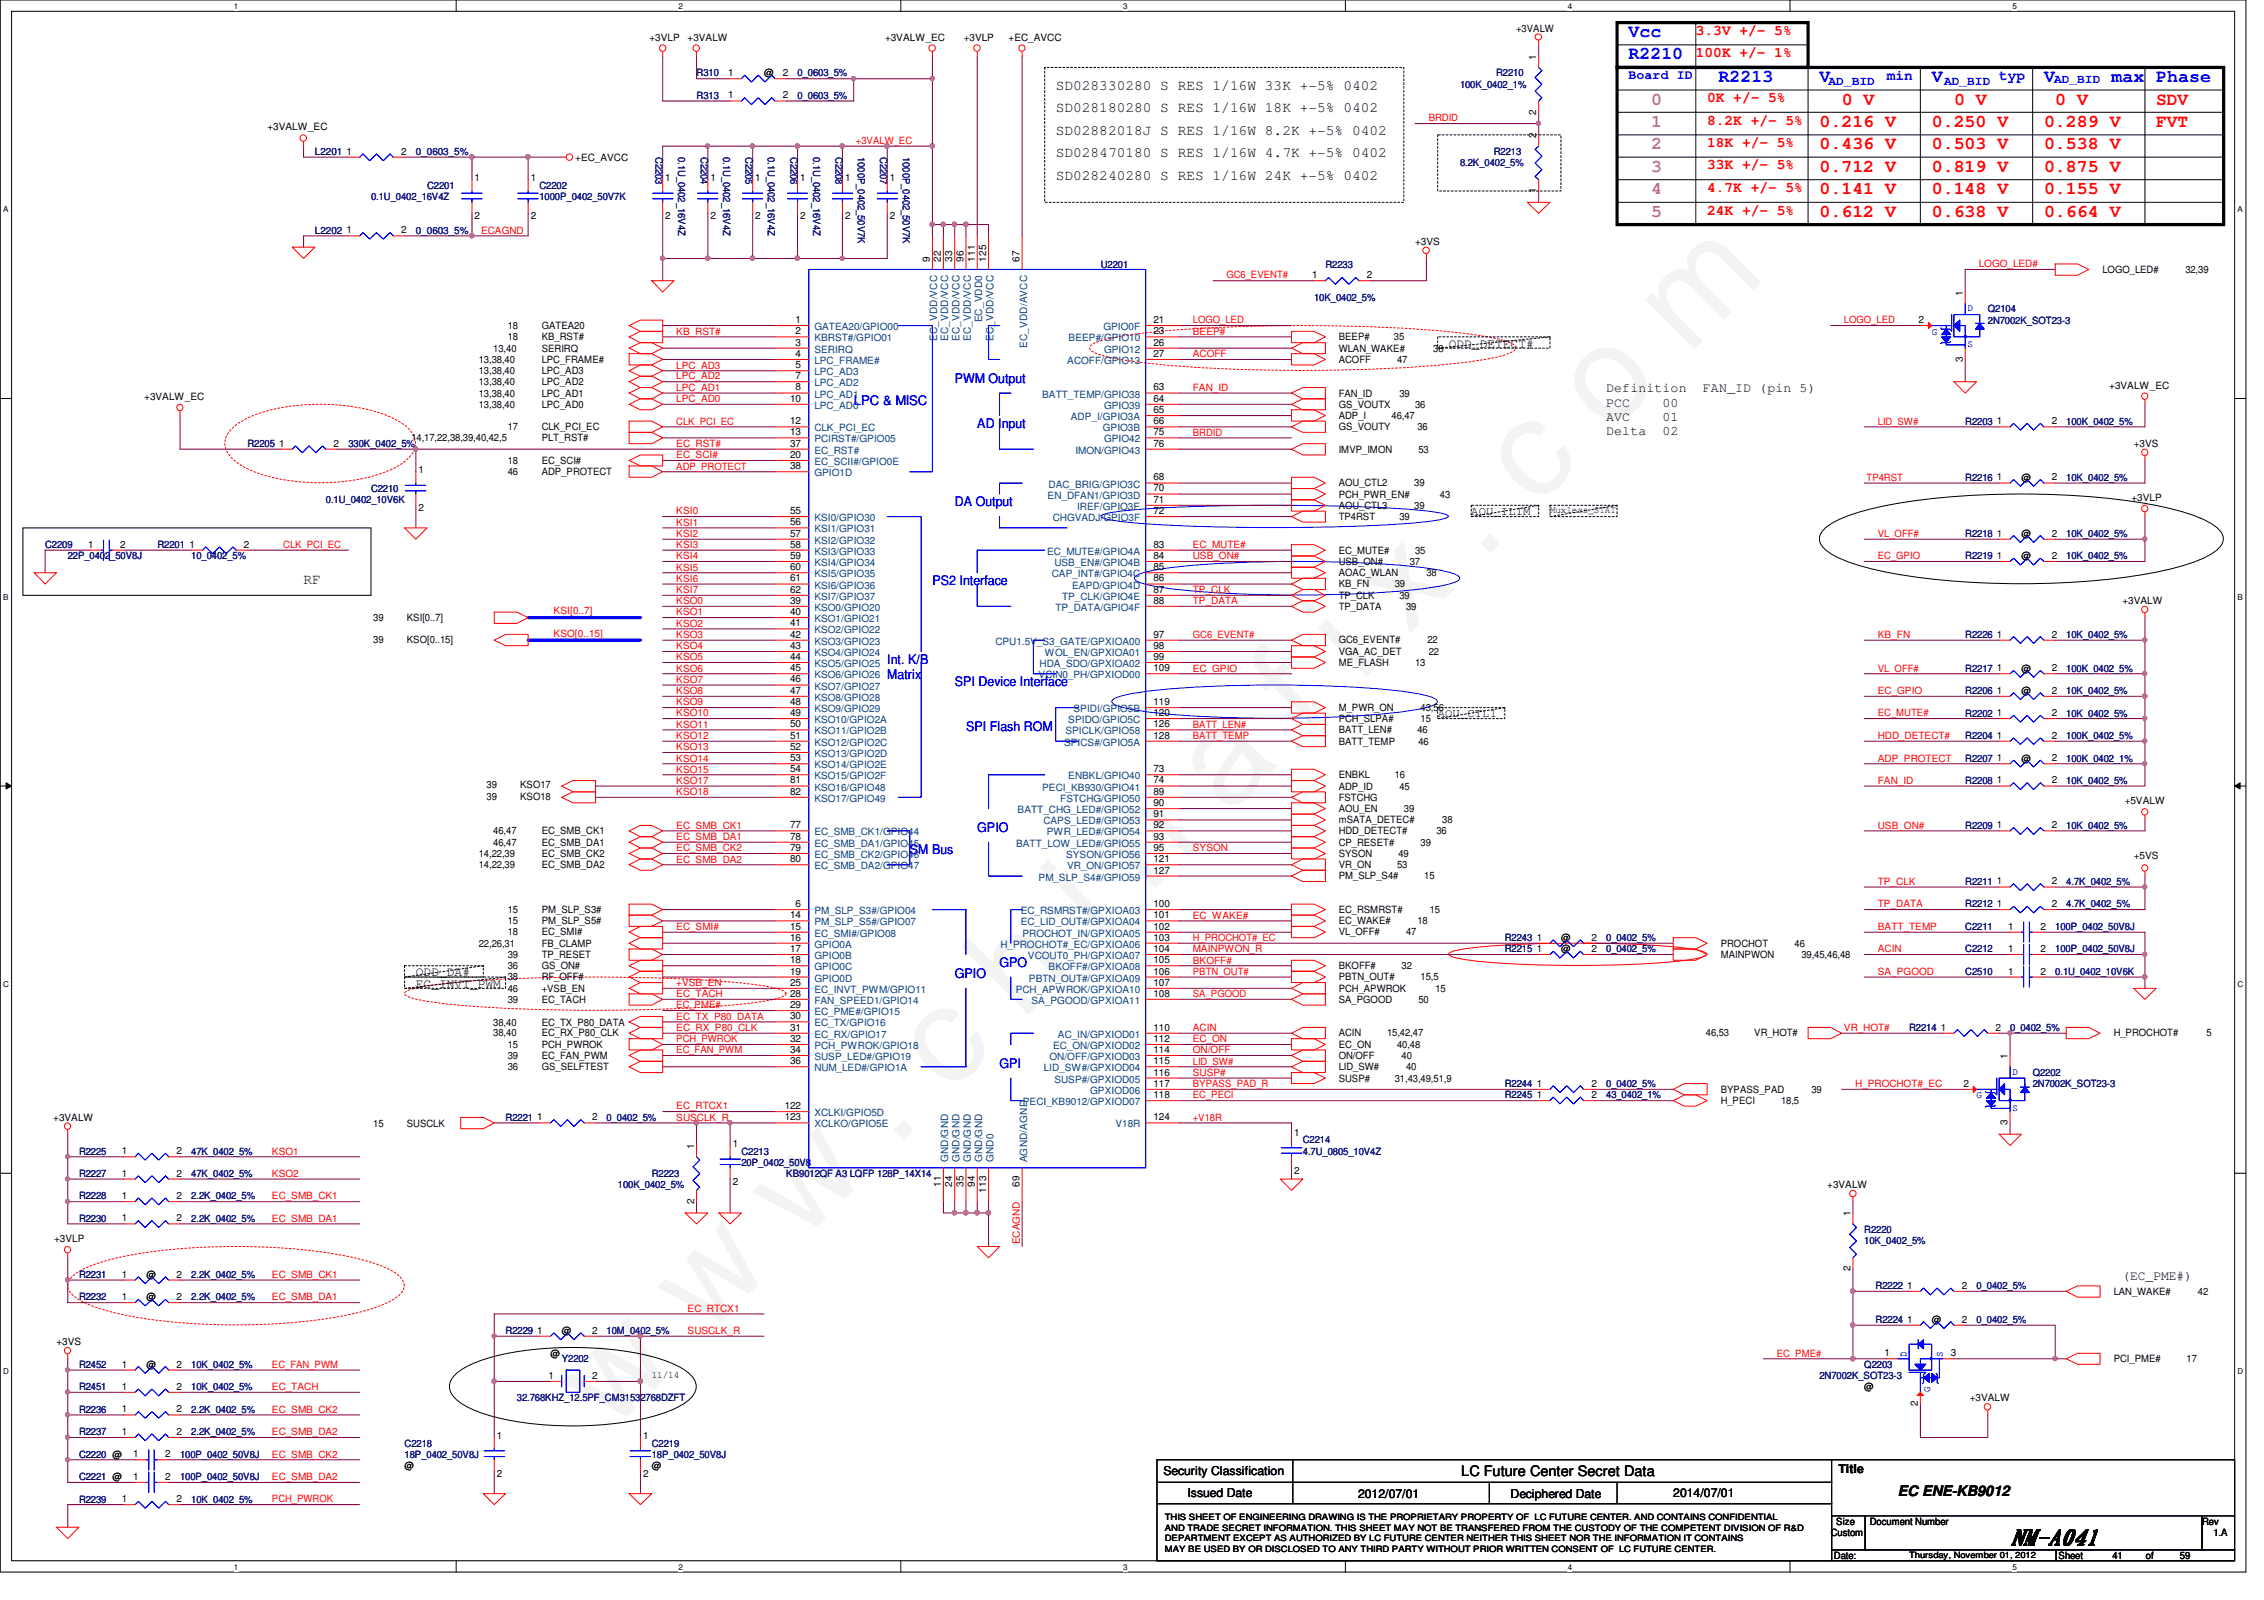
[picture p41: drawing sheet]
<svg xmlns="http://www.w3.org/2000/svg" width="297mm" height="210mm" viewBox="0 0 297 210" stroke-linecap="round" stroke-linejoin="round" font-family="sans-serif">
<defs><g id="words">
<text font-size="17.6" fill="#f0f" x="80.1" y="188" transform="rotate(-45 80.1 188)">w w w . c h i n a f i x . c o m</text>
<text font-size="2.8" x="263.7" y="202.7">NM-A041</text>
<g font-size="2.3" fill="#00f">
<text x="213.7" y="4.9">Vcc</text>
<text x="213.7" y="7.8">R2210</text>
<text x="225.5" y="10.8">R2213</text>
<text x="238.7" y="10.8">V</text>
<text x="253.4" y="10.8">V</text>
<text x="268.2" y="10.8">V</text>
<text x="277" y="10.8">max</text>
<text x="282.9" y="10.8">Phase</text>
</g>
<g font-size="2.3" fill="#f0f">
<text x="216.6" y="13.7">0</text>
<text x="216.6" y="16.6">1</text>
<text x="216.6" y="19.6">2</text>
<text x="216.6" y="22.5">3</text>
<text x="216.6" y="25.5">4</text>
<text x="216.6" y="28.4">5</text>
</g>
<g font-size="2.3" fill="#f00">
<text x="238.7" y="16.6">0.216 V</text>
<text x="241.6" y="13.7">0 V</text>
<text x="253.4" y="16.6">0.250 V</text>
<text x="256.4" y="13.7">0 V</text>
<text x="268.2" y="16.6">0.289 V</text>
<text x="269.7" y="13.7">0 V</text>
<text x="282.9" y="16.6">FVT</text>
<text x="282.9" y="13.7">SDV</text>
<text x="238.7" y="19.6">0.436 V</text>
<text x="238.7" y="22.5">0.712 V</text>
<text x="253.4" y="19.6">0.503 V</text>
<text x="253.4" y="22.5">0.819 V</text>
<text x="268.2" y="19.6">0.538 V</text>
<text x="268.2" y="22.5">0.875 V</text>
<text x="238.7" y="28.4">0.612 V</text>
<text x="238.7" y="25.5">0.141 V</text>
<text x="253.4" y="28.4">0.638 V</text>
<text x="253.4" y="25.5">0.148 V</text>
<text x="268.2" y="28.4">0.664 V</text>
<text x="268.2" y="25.5">0.155 V</text>
</g>
<g font-size="1.9" fill="#f00">
<text x="222.5" y="4.6">3.3V +/- 5%</text>
<text x="222.5" y="7.5">100K +/- 1%</text>
<text x="224" y="16.3">8.2K +/- 5%</text>
<text x="224" y="13.4">0K +/- 5%</text>
<text x="224" y="22.2">33K +/- 5%</text>
<text x="224" y="19.3">18K +/- 5%</text>
<text x="224" y="25.2">4.7K +/- 5%</text>
<text x="224" y="28.2">24K +/- 5%</text>
</g>
<g font-size="1.9">
<text x="138.5" y="11.8">SD028330280 S RES 1/16W 33K +-5% 0402</text>
<text x="138.5" y="14.7">SD028180280 S RES 1/16W 18K +-5% 0402</text>
<text x="138.5" y="17.7">SD02882018J S RES 1/16W 8.2K +-5% 0402</text>
<text x="138.5" y="20.7">SD028470180 S RES 1/16W 4.7K +-5% 0402</text>
<text x="138.5" y="23.6">SD028240280 S RES 1/16W 24K +-5% 0402</text>
<text x="39.8" y="76.6">RF</text>
<text x="191.7" y="193.7">LC Future Center Secret Data</text>
<text x="249" y="196.2">EC ENE-KB9012</text>
</g>
<g font-size="1.9" fill="#00f">
<text x="247.6" y="10.5">min</text>
<text x="262.3" y="10.5">typ</text>
</g>
<g font-size="1.7" fill="#00f">
<text x="213.7" y="10.3">Board ID</text>
<text x="112" y="53.2">LPC &amp; MISC</text>
<text x="125.3" y="50.2">PWM Output</text>
<text x="128.2" y="56.1">AD Input</text>
<text x="125.3" y="66.4">DA Output</text>
<text x="122.3" y="76.8">PS2 Interface</text>
<text x="116.4" y="87.1">Int. K/B</text>
<text x="116.4" y="89.1">Matrix</text>
<text x="125.3" y="90">SPI Device Interface</text>
<text x="126.7" y="95.9">SPI Flash ROM</text>
<text x="119.4" y="112.1">SM Bus</text>
<text x="128.2" y="109.2">GPIO</text>
<text x="125.3" y="128.3">GPIO</text>
<text x="131.1" y="126.8">GPO</text>
<text x="131.1" y="140.1">GPI</text>
</g>
<g font-size="1.7">
<text x="190.1" y="45.6">ODD_DETECT#</text>
<text x="210.7" y="51.5">Definition</text>
<text x="210.7" y="53.3">PCC</text>
<text x="218.1" y="53.3">00</text>
<text x="223.4" y="51.5">FAN_ID (pin 5)</text>
<text x="210.7" y="55.2">AVC</text>
<text x="210.7" y="57.1">Delta</text>
<text x="218.1" y="55.2">01</text>
<text x="218.1" y="57.1">02</text>
<text x="54.6" y="129.6">EC_INVT_PWM</text>
<text x="54.6" y="128.1">ODD_DA#</text>
<text x="278.5" y="167.9">(EC_PME#)</text>
</g>
<g font-size="1.6" fill="#00f">
<text x="239.9" y="11.1">AD_BID</text>
<text x="255.1" y="11.1">AD_BID</text>
<text x="269.5" y="10.9">AD_BID</text>
</g>
<g font-size="1.6">
<text x="193" y="67.6">AOU_ILIM</text>
<text x="188.6" y="94.1">AOU_CTL1</text>
<text x="152.7" y="193.5">Security Classification</text>
<text x="155.8" y="196.3">Issued Date</text>
<text x="178.2" y="196.5">2012/07/01</text>
<text x="198.2" y="196.5">Deciphered Date</text>
<text x="219.5" y="196.3">2014/07/01</text>
<text x="241.2" y="193.2">Title</text>
</g>
<g font-size="1.3">
<text x="85.2" y="5.3">+3VLP</text>
<text x="90.2" y="5.3">+3VALW</text>
<text x="116.1" y="5.3">+3VALW_EC</text>
<text x="126.4" y="5.3">+3VLP</text>
<text x="132.3" y="5.3">+EC_AVCC</text>
<text x="198.9" y="4.1">+3VALW</text>
<text x="95.5" y="10">1</text>
<text x="100.2" y="10">@</text>
<text x="102.7" y="10">2</text>
<text x="201.5" y="7.8" transform="rotate(-90 201.5 7.8)">1</text>
<text x="35.1" y="17.1">+3VALW_EC</text>
<text x="95.5" y="12.9">1</text>
<text x="102.7" y="12.9">2</text>
<text x="201.5" y="15" transform="rotate(-90 201.5 15)">2</text>
<text x="45.5" y="20.3">1</text>
<text x="52.6" y="20.3">2</text>
<text x="62.3" y="23.7">1</text>
<text x="69.6" y="23.7">1</text>
<text x="75.5" y="21.1">+EC_AVCC</text>
<text x="87.3" y="23.7">1</text>
<text x="93.2" y="23.7">1</text>
<text x="99.1" y="23.7">1</text>
<text x="105" y="23.7">1</text>
<text x="110.9" y="23.7">1</text>
<text x="116.8" y="23.7">1</text>
<text x="201.5" y="18.2" transform="rotate(-90 201.5 18.2)">2</text>
<text x="62.3" y="28.7">2</text>
<text x="69.6" y="28.7">2</text>
<text x="87.3" y="28.7">2</text>
<text x="93.2" y="28.7">2</text>
<text x="99.1" y="28.7">2</text>
<text x="105" y="28.7">2</text>
<text x="110.9" y="28.7">2</text>
<text x="116.8" y="28.7">2</text>
<text x="201.5" y="25.4" transform="rotate(-90 201.5 25.4)">1</text>
<text x="45.5" y="30.6">1</text>
<text x="52.6" y="30.6">2</text>
<text x="122" y="34.3" transform="rotate(-90 122 34.3)">9</text>
<text x="123.4" y="34.3" transform="rotate(-90 123.4 34.3)">22</text>
<text x="124.9" y="34.3" transform="rotate(-90 124.9 34.3)">33</text>
<text x="126.4" y="34.3" transform="rotate(-90 126.4 34.3)">96</text>
<text x="127.9" y="34.3" transform="rotate(-90 127.9 34.3)">111</text>
<text x="129.4" y="34.3" transform="rotate(-90 129.4 34.3)">125</text>
<text x="133.8" y="34.3" transform="rotate(-90 133.8 34.3)">67</text>
<text x="185.7" y="32.1">+3VS</text>
<text x="275.8" y="35.8">LOGO_LED#</text>
<text x="286.7" y="35.8">32,39</text>
<text x="172.2" y="36.5">1</text>
<text x="179.3" y="36.5">2</text>
<text x="257.5" y="38.8" transform="rotate(-90 257.5 38.8)">1</text>
<text x="62.8" y="47.6">13,38,40</text>
<text x="64.7" y="46.1">13,40</text>
<text x="66.6" y="43.2">18</text>
<text x="66.6" y="44.7">18</text>
<text x="71.1" y="43.2">GATEA20</text>
<text x="71.1" y="44.7">KB_RST#</text>
<text x="71.1" y="46.1">SERIRQ</text>
<text x="71.1" y="47.6">LPC_FRAME#</text>
<text x="104.4" y="42.4">1</text>
<text x="104.4" y="43.9">2</text>
<text x="104.4" y="45.3">3</text>
<text x="104.4" y="46.8">4</text>
<text x="151.3" y="46.8">27</text>
<text x="151.3" y="45.3">26</text>
<text x="151.3" y="42.4">21</text>
<text x="151.3" y="43.9">23</text>
<text x="175.6" y="44.7">BEEP#</text>
<text x="175.6" y="47.6">ACOFF</text>
<text x="175.6" y="46.1">WLAN_WAKE#</text>
<text x="182.9" y="44.7">35</text>
<text x="183.3" y="47.6">47</text>
<text x="188" y="46.1">38</text>
<text x="251.7" y="42.4">2</text>
<text x="257.5" y="47.5" transform="rotate(-90 257.5 47.5)">3</text>
<text x="18.9" y="52.5">+3VALW_EC</text>
<text x="62.8" y="49.1">13,38,40</text>
<text x="62.8" y="50.5">13,38,40</text>
<text x="62.8" y="52">13,38,40</text>
<text x="62.8" y="53.5">13,38,40</text>
<text x="71.1" y="49.1">LPC_AD3</text>
<text x="71.1" y="50.5">LPC_AD2</text>
<text x="71.1" y="52">LPC_AD1</text>
<text x="71.1" y="53.5">LPC_AD0</text>
<text x="103.7" y="52.7">10</text>
<text x="104.4" y="48.3">5</text>
<text x="104.4" y="49.7">7</text>
<text x="104.4" y="51.2">8</text>
<text x="151.3" y="51.2">63</text>
<text x="151.3" y="52.7">64</text>
<text x="175.6" y="52">FAN_ID</text>
<text x="175.6" y="53.5">GS_VOUTX</text>
<text x="183.6" y="52">39</text>
<text x="185.7" y="53.5">36</text>
<text x="276.7" y="51">+3VALW_EC</text>
<text x="36.6" y="58.6">1</text>
<text x="43.8" y="58.6">2</text>
<text x="54" y="57.9">14,17,22,38,39,40,42,5</text>
<text x="66.6" y="56.4">17</text>
<text x="71.1" y="56.4">CLK_PCI_EC</text>
<text x="71.1" y="57.9">PLT_RST#</text>
<text x="103.7" y="55.7">12</text>
<text x="103.7" y="57.1">13</text>
<text x="103.7" y="58.6">37</text>
<text x="151.3" y="57.1">75</text>
<text x="151.3" y="54.2">65</text>
<text x="151.3" y="55.7">66</text>
<text x="151.3" y="58.6">76</text>
<text x="175.6" y="54.9">ADP_I</text>
<text x="175.6" y="59.4">IMVP_IMON</text>
<text x="175.6" y="56.4">GS_VOUTY</text>
<text x="182.6" y="54.9">46,47</text>
<text x="186" y="56.4">36</text>
<text x="186.1" y="59.4">53</text>
<text x="262" y="55.7">1</text>
<text x="269.2" y="55.7">2</text>
<text x="279.9" y="58.6">+3VS</text>
<text x="54.9" y="62.1">1</text>
<text x="66.6" y="60.9">18</text>
<text x="66.6" y="62.3">46</text>
<text x="71.1" y="60.9">EC_SCI#</text>
<text x="71.1" y="62.3">ADP_PROTECT</text>
<text x="103.7" y="60.1">20</text>
<text x="103.7" y="61.6">38</text>
<text x="151.3" y="66">71</text>
<text x="151.3" y="63">68</text>
<text x="151.3" y="64.5">70</text>
<text x="175.6" y="63.8">AOU_CTL2</text>
<text x="175.6" y="65.3">PCH_PWR_EN#</text>
<text x="185.5" y="63.8">39</text>
<text x="188.9" y="65.3">43</text>
<text x="262" y="63">1</text>
<text x="265.2" y="63.1">@</text>
<text x="269.2" y="63">2</text>
<text x="279.7" y="65.7">+3VLP</text>
<text x="11.6" y="71.8">1</text>
<text x="15.8" y="71.8">2</text>
<text x="24.8" y="71.8">1</text>
<text x="32" y="71.8">2</text>
<text x="54.9" y="67">2</text>
<text x="103.7" y="67.4">55</text>
<text x="103.7" y="68.9">56</text>
<text x="103.7" y="70.4">57</text>
<text x="103.7" y="71.8">58</text>
<text x="151.3" y="71.8">83</text>
<text x="151.3" y="67.4">72</text>
<text x="175.6" y="66.8">AOU_CTL3</text>
<text x="175.6" y="68.2">TP4RST</text>
<text x="183.6" y="68.2">39</text>
<text x="185.5" y="66.8">39</text>
<text x="203.4" y="67.4">Muxless_STAT</text>
<text x="262" y="70.4">1</text>
<text x="265.2" y="70.4">@</text>
<text x="269.2" y="70.4">2</text>
<text x="103.7" y="73.3">59</text>
<text x="103.7" y="74.8">60</text>
<text x="103.7" y="76.3">61</text>
<text x="103.7" y="77.8">62</text>
<text x="151.3" y="74.8">85</text>
<text x="151.3" y="77.8">87</text>
<text x="151.3" y="76.3">86</text>
<text x="151.3" y="73.3">84</text>
<text x="175.6" y="72.6">EC_MUTE#</text>
<text x="175.6" y="74.1">USB_ON#</text>
<text x="175.6" y="75.6">AOAC_WLAN</text>
<text x="175.6" y="77">KB_FN</text>
<text x="183" y="77">39</text>
<text x="185" y="74.1">37</text>
<text x="185.7" y="72.6">35</text>
<text x="187.2" y="75.6">38</text>
<text x="262" y="73.3">1</text>
<text x="265.2" y="73.4">@</text>
<text x="269.2" y="73.3">2</text>
<text x="49" y="81.5">39</text>
<text x="53.4" y="81.5">KSI[0..7]</text>
<text x="103.7" y="79.2">39</text>
<text x="103.7" y="80.7">40</text>
<text x="103.7" y="82.2">41</text>
<text x="103.7" y="83.7">42</text>
<text x="151.3" y="83.7">97</text>
<text x="151.3" y="79.2">88</text>
<text x="175.6" y="78.5">TP_CLK</text>
<text x="175.6" y="80">TP_DATA</text>
<text x="183.6" y="78.5">39</text>
<text x="184.5" y="80">39</text>
<text x="262" y="83.7">1</text>
<text x="269.2" y="83.7">2</text>
<text x="278.5" y="79.3">+3VALW</text>
<text x="49" y="84.4">39</text>
<text x="53.4" y="84.4">KSO[0..15]</text>
<text x="103.7" y="85.1">43</text>
<text x="103.7" y="86.6">44</text>
<text x="103.7" y="88.1">45</text>
<text x="103.7" y="89.5">46</text>
<text x="151.3" y="86.6">99</text>
<text x="151.3" y="85.1">98</text>
<text x="151.3" y="88.1">109</text>
<text x="175.6" y="87.4">ME_FLASH</text>
<text x="175.6" y="85.9">VGA_AC_DET</text>
<text x="175.6" y="84.4">GC6_EVENT#</text>
<text x="185.7" y="87.4">13</text>
<text x="187.3" y="84.4">22</text>
<text x="187.4" y="85.9">22</text>
<text x="262" y="88.1">1</text>
<text x="265.2" y="88.1">@</text>
<text x="269.2" y="88.1">2</text>
<text x="103.7" y="91">47</text>
<text x="103.7" y="92.5">48</text>
<text x="103.7" y="93.9">49</text>
<text x="103.7" y="95.4">50</text>
<text x="151.3" y="95.4">126</text>
<text x="151.3" y="93.9">120</text>
<text x="151.3" y="92.5">119</text>
<text x="175.6" y="93.3">M_PWR_ON</text>
<text x="175.6" y="94.7">PCH_SLPA#</text>
<text x="186.4" y="93.3">43,56</text>
<text x="186.4" y="94.7">15</text>
<text x="262" y="91">1</text>
<text x="262" y="93.9">1</text>
<text x="265.2" y="91.1">@</text>
<text x="269.2" y="91">2</text>
<text x="269.2" y="93.9">2</text>
<text x="103.7" y="96.9">51</text>
<text x="103.7" y="98.4">52</text>
<text x="103.7" y="99.9">53</text>
<text x="103.7" y="101.3">54</text>
<text x="151.3" y="96.9">128</text>
<text x="151.3" y="101.3">73</text>
<text x="175.6" y="97.7">BATT_TEMP</text>
<text x="175.6" y="96.2">BATT_LEN#</text>
<text x="186" y="96.2">46</text>
<text x="186.1" y="97.7">46</text>
<text x="262" y="99.9">1</text>
<text x="262" y="96.9">1</text>
<text x="265.2" y="99.9">@</text>
<text x="269.2" y="99.9">2</text>
<text x="269.2" y="96.9">2</text>
<text x="63.8" y="103.4">39</text>
<text x="63.8" y="104.9">39</text>
<text x="68.2" y="103.4">KSO17</text>
<text x="68.2" y="104.9">KSO18</text>
<text x="103.7" y="102.8">81</text>
<text x="103.7" y="104.3">82</text>
<text x="151.3" y="102.8">74</text>
<text x="151.3" y="105.7">90</text>
<text x="151.3" y="104.3">89</text>
<text x="151.3" y="107.2">91</text>
<text x="175.6" y="102.1">ENBKL</text>
<text x="175.6" y="105.1">FSTCHG</text>
<text x="175.6" y="108">mSATA_DETEC#</text>
<text x="175.6" y="103.6">ADP_ID</text>
<text x="175.6" y="106.5">AOU_EN</text>
<text x="183" y="102.1">16</text>
<text x="183.6" y="103.6">45</text>
<text x="184.2" y="106.5">39</text>
<text x="189.2" y="108">38</text>
<text x="262" y="102.8">1</text>
<text x="269.2" y="102.8">2</text>
<text x="278.8" y="105.5">+5VALW</text>
<text x="62.8" y="112.4">14,22,39</text>
<text x="62.8" y="113.9">14,22,39</text>
<text x="64.7" y="109.5">46,47</text>
<text x="64.7" y="111">46,47</text>
<text x="71.1" y="109.5">EC_SMB_CK1</text>
<text x="71.1" y="111">EC_SMB_DA1</text>
<text x="71.1" y="112.4">EC_SMB_CK2</text>
<text x="71.1" y="113.9">EC_SMB_DA2</text>
<text x="103.7" y="108.7">77</text>
<text x="103.7" y="110.2">78</text>
<text x="103.7" y="111.6">79</text>
<text x="103.7" y="113.1">80</text>
<text x="151.3" y="110.2">93</text>
<text x="151.3" y="108.7">92</text>
<text x="151.3" y="113.1">121</text>
<text x="151.3" y="111.6">95</text>
<text x="175.6" y="111">CP_RESET#</text>
<text x="175.6" y="112.4">SYSON</text>
<text x="175.6" y="113.9">VR_ON</text>
<text x="175.6" y="109.5">HDD_DETECT#</text>
<text x="183.3" y="113.9">53</text>
<text x="183.5" y="112.4">49</text>
<text x="186.4" y="111">39</text>
<text x="188.5" y="109.5">36</text>
<text x="262" y="108.7">1</text>
<text x="269.2" y="108.7">2</text>
<text x="279.9" y="112.7">+5VS</text>
<text x="66.6" y="119.8">15</text>
<text x="71.1" y="119.8">PM_SLP_S3#</text>
<text x="104.4" y="119">6</text>
<text x="151.3" y="119">100</text>
<text x="151.3" y="114.6">127</text>
<text x="175.6" y="119.8">EC_RSMRST#</text>
<text x="175.6" y="115.4">PM_SLP_S4#</text>
<text x="186.9" y="115.4">15</text>
<text x="187.6" y="119.8">15</text>
<text x="262" y="116">1</text>
<text x="262" y="119">1</text>
<text x="269.2" y="116">2</text>
<text x="269.2" y="119">2</text>
<text x="62.8" y="124.2">22,26,31</text>
<text x="66.6" y="121.2">15</text>
<text x="66.6" y="122.7">18</text>
<text x="66.6" y="125.7">39</text>
<text x="71.1" y="121.2">PM_SLP_S5#</text>
<text x="71.1" y="122.7">EC_SMI#</text>
<text x="71.1" y="124.2">FB_CLAMP</text>
<text x="71.1" y="125.7">TP_RESET</text>
<text x="103.7" y="120.5">14</text>
<text x="103.7" y="122">15</text>
<text x="103.7" y="123.4">16</text>
<text x="103.7" y="124.9">17</text>
<text x="151.3" y="123.4">103</text>
<text x="151.3" y="120.5">101</text>
<text x="151.3" y="122">102</text>
<text x="151.3" y="124.9">104</text>
<text x="175.6" y="121.2">EC_WAKE#</text>
<text x="175.6" y="122.7">VL_OFF#</text>
<text x="184.5" y="122.7">47</text>
<text x="186" y="121.2">18</text>
<text x="201.6" y="123.4">1</text>
<text x="201.6" y="124.9">1</text>
<text x="204.8" y="123.5">@</text>
<text x="204.8" y="124.9">@</text>
<text x="208.8" y="123.4">2</text>
<text x="208.8" y="124.9">2</text>
<text x="225.8" y="125.7">MAINPWON</text>
<text x="225.8" y="124.2">PROCHOT</text>
<text x="235.5" y="124.2">46</text>
<text x="236.3" y="125.7">39,45,46,48</text>
<text x="263.5" y="124.9">1</text>
<text x="263.5" y="122">1</text>
<text x="267.7" y="124.9">2</text>
<text x="267.7" y="122">2</text>
<text x="66.6" y="130.1">46</text>
<text x="66.6" y="131.6">39</text>
<text x="66.6" y="127.2">36</text>
<text x="66.6" y="128.6">38</text>
<text x="71.1" y="130.1">+VSB_EN</text>
<text x="71.1" y="131.6">EC_TACH</text>
<text x="71.1" y="127.2">GS_ON#</text>
<text x="71.1" y="128.6">RF_OFF#</text>
<text x="103.7" y="126.4">18</text>
<text x="103.7" y="127.8">19</text>
<text x="103.7" y="129.3">25</text>
<text x="103.7" y="130.8">28</text>
<text x="151.3" y="129.3">107</text>
<text x="151.3" y="130.8">108</text>
<text x="151.3" y="127.8">106</text>
<text x="151.3" y="126.4">105</text>
<text x="175.6" y="127.2">BKOFF#</text>
<text x="175.6" y="130.1">PCH_APWROK</text>
<text x="175.6" y="131.6">SA_PGOOD</text>
<text x="175.6" y="128.6">PBTN_OUT#</text>
<text x="183.9" y="127.2">32</text>
<text x="186.1" y="131.6">50</text>
<text x="186.4" y="128.6">15,5</text>
<text x="188.3" y="130.1">15</text>
<text x="263.5" y="127.8">1</text>
<text x="267.7" y="127.8">2</text>
<text x="64.7" y="134.5">38,40</text>
<text x="64.7" y="136">38,40</text>
<text x="66.6" y="137.5">15</text>
<text x="71.1" y="134.5">EC_TX_P80_DATA</text>
<text x="71.1" y="136">EC_RX_P80_CLK</text>
<text x="71.1" y="137.5">PCH_PWROK</text>
<text x="103.7" y="132.2">29</text>
<text x="103.7" y="133.7">30</text>
<text x="103.7" y="135.2">31</text>
<text x="103.7" y="136.7">32</text>
<text x="151.3" y="136.7">112</text>
<text x="151.3" y="135.2">110</text>
<text x="175.6" y="136">ACIN</text>
<text x="175.6" y="137.5">EC_ON</text>
<text x="182" y="136">15,42,47</text>
<text x="183.3" y="137.5">40,48</text>
<text x="223.8" y="136">46,53</text>
<text x="230.2" y="136">VR_HOT#</text>
<text x="254.6" y="135.2">1</text>
<text x="261.8" y="135.2">2</text>
<text x="277.3" y="136">H_PROCHOT#</text>
<text x="289.5" y="136">5</text>
<text x="66.6" y="140.4">36</text>
<text x="66.6" y="138.9">39</text>
<text x="71.1" y="140.4">GS_SELFTEST</text>
<text x="71.1" y="138.9">EC_FAN_PWM</text>
<text x="103.7" y="138.1">34</text>
<text x="103.7" y="139.6">36</text>
<text x="151.3" y="138.1">114</text>
<text x="151.3" y="139.6">115</text>
<text x="151.3" y="141.1">116</text>
<text x="151.3" y="142.6">117</text>
<text x="175.6" y="140.4">LID_SW#</text>
<text x="175.6" y="141.9">SUSP#</text>
<text x="175.6" y="138.9">ON/OFF</text>
<text x="183" y="141.9">31,43,49,51,9</text>
<text x="183.9" y="138.9">40</text>
<text x="184.5" y="140.4">40</text>
<text x="201.6" y="142.6">1</text>
<text x="208.8" y="142.6">2</text>
<text x="225.8" y="143.3">BYPASS_PAD</text>
<text x="237.7" y="143.3">39</text>
<text x="257.6" y="142.6">2</text>
<text x="263.4" y="138.9" transform="rotate(-90 263.4 138.9)">1</text>
<text x="7" y="147">+3VALW</text>
<text x="49" y="147.8">15</text>
<text x="53.4" y="147.8">SUSCLK</text>
<text x="70.5" y="147">1</text>
<text x="77.7" y="147">2</text>
<text x="103" y="145.5">122</text>
<text x="103" y="147">123</text>
<text x="151.3" y="144.1">118</text>
<text x="151.3" y="147">124</text>
<text x="169.8" y="149">1</text>
<text x="201.6" y="144.1">1</text>
<text x="208.8" y="144.1">2</text>
<text x="225.8" y="144.8">H_PECI</text>
<text x="233.7" y="144.8">18,5</text>
<text x="263.4" y="147.6" transform="rotate(-90 263.4 147.6)">3</text>
<text x="16" y="151.4">1</text>
<text x="16" y="154.3">1</text>
<text x="23.2" y="151.4">2</text>
<text x="23.2" y="154.3">2</text>
<text x="91.1" y="150.7" transform="rotate(-90 91.1 150.7)">1</text>
<text x="96.1" y="150.5">1</text>
<text x="96.1" y="155.4">2</text>
<text x="123.4" y="155.7" transform="rotate(-90 123.4 155.7)">11</text>
<text x="124.9" y="155.7" transform="rotate(-90 124.9 155.7)">24</text>
<text x="126.4" y="155.7" transform="rotate(-90 126.4 155.7)">35</text>
<text x="127.9" y="155.7" transform="rotate(-90 127.9 155.7)">94</text>
<text x="133.8" y="155.7" transform="rotate(-90 133.8 155.7)">69</text>
<text x="169.8" y="154">2</text>
<text x="239.7" y="155.9">+3VALW</text>
<text x="16" y="157.3">1</text>
<text x="16" y="160.2">1</text>
<text x="23.2" y="157.3">2</text>
<text x="23.2" y="160.2">2</text>
<text x="91.1" y="157.9" transform="rotate(-90 91.1 157.9)">2</text>
<text x="129.4" y="156.5" transform="rotate(-90 129.4 156.5)">113</text>
<text x="242.8" y="159.6" transform="rotate(-90 242.8 159.6)">1</text>
<text x="7.1" y="162.9">+3VLP</text>
<text x="16" y="167.6">1</text>
<text x="19.2" y="167.7">@</text>
<text x="23.2" y="167.6">2</text>
<text x="242.8" y="166.8" transform="rotate(-90 242.8 166.8)">2</text>
<text x="16" y="170.6">1</text>
<text x="19.2" y="170.6">@</text>
<text x="23.2" y="170.6">2</text>
<text x="250.2" y="169.1">1</text>
<text x="250.2" y="173.5">1</text>
<text x="253.4" y="173.6">@</text>
<text x="257.4" y="169.1">2</text>
<text x="257.4" y="173.5">2</text>
<text x="277.3" y="169.9">LAN_WAKE#</text>
<text x="288.4" y="169.9">42</text>
<text x="7.4" y="176.5">+3VS</text>
<text x="16" y="179.4">1</text>
<text x="19.2" y="179.5">@</text>
<text x="23.2" y="179.4">2</text>
<text x="70.5" y="175">1</text>
<text x="72.2" y="178">@</text>
<text x="73.7" y="175">@</text>
<text x="77.7" y="175">2</text>
<text x="247.3" y="177.9">1</text>
<text x="255.9" y="177.9">3</text>
<text x="277.3" y="178.7">PCI_PME#</text>
<text x="286.9" y="178.7">17</text>
<text x="16" y="185.3">1</text>
<text x="16" y="182.3">1</text>
<text x="23.2" y="185.3">2</text>
<text x="23.2" y="182.3">2</text>
<text x="72" y="180.9">1</text>
<text x="77.7" y="180.9">2</text>
<text x="85.5" y="180.8">11/14</text>
<text x="244.6" y="182.4">@</text>
<text x="251.6" y="184.4" transform="rotate(-90 251.6 184.4)">2</text>
<text x="258.4" y="183.9">+3VALW</text>
<text x="16" y="188.3">1</text>
<text x="17.5" y="191.2">1</text>
<text x="21.7" y="191.2">2</text>
<text x="23.2" y="188.3">2</text>
<text x="65.2" y="188.7">1</text>
<text x="84.4" y="188.7">1</text>
<text x="16" y="197.1">1</text>
<text x="17.5" y="194.1">1</text>
<text x="21.7" y="194.1">2</text>
<text x="23.2" y="197.1">2</text>
<text x="53.1" y="192.7">@</text>
<text x="65.2" y="193.7">2</text>
<text x="84.4" y="193.7">2</text>
<text x="85.5" y="192.7">@</text>
<text x="240.2" y="201.5">Custom</text>
<text x="240.9" y="200.1">Size</text>
<text x="245.3" y="200.1">Document Number</text>
<text x="288.9" y="200.1">Rev</text>
<text x="290.4" y="201.5">1.A</text>
<text x="240.6" y="204.5">Date:</text>
<text x="270.1" y="204.5">Sheet</text>
<text x="277.2" y="204.5">41</text>
<text x="281.6" y="204.5">of</text>
<text x="286" y="204.5">59</text>
</g>
<g font-size="1.3" fill="#000080">
<text x="91.4" y="10">R310</text>
<text x="104.6" y="10">0_0603_5%</text>
<text x="191.6" y="11.5">100K_0402_1%</text>
<text x="196.3" y="10">R2210</text>
<text x="91.4" y="13">R313</text>
<text x="104.6" y="13">0_0603_5%</text>
<text x="41.3" y="20.4">L2201</text>
<text x="54.6" y="20.4">0_0603_5%</text>
<text x="86" y="20.6" transform="rotate(90 86 20.6)">C2203</text>
<text x="89" y="20.6" transform="rotate(90 89 20.6)">0.1U_0402_16V4Z</text>
<text x="91.9" y="20.6" transform="rotate(90 91.9 20.6)">C2204</text>
<text x="94.9" y="20.6" transform="rotate(90 94.9 20.6)">0.1U_0402_16V4Z</text>
<text x="97.8" y="20.6" transform="rotate(90 97.8 20.6)">C2205</text>
<text x="100.7" y="20.6" transform="rotate(90 100.7 20.6)">0.1U_0402_16V4Z</text>
<text x="103.7" y="20.6" transform="rotate(90 103.7 20.6)">C2206</text>
<text x="106.7" y="20.6" transform="rotate(90 106.7 20.6)">0.1U_0402_16V4Z</text>
<text x="109.6" y="20.6" transform="rotate(90 109.6 20.6)">C2208</text>
<text x="112.6" y="20.6" transform="rotate(90 112.6 20.6)">1000P_0402_50V7K</text>
<text x="115.5" y="20.6" transform="rotate(90 115.5 20.6)">C2207</text>
<text x="118.4" y="20.6" transform="rotate(90 118.4 20.6)">1000P_0402_50V7K</text>
<text x="191.6" y="21.8">8.2K_0402_5%</text>
<text x="196" y="20.4">R2213</text>
<text x="48.7" y="26.2">0.1U_0402_16V4Z</text>
<text x="56" y="24.8">C2201</text>
<text x="70.8" y="24.8">C2202</text>
<text x="70.8" y="26.2">1000P_0402_50V7K</text>
<text x="41.3" y="30.6">L2202</text>
<text x="54.6" y="30.6">0_0603_5%</text>
<text x="144.4" y="35.1">U2201</text>
<text x="173.9" y="35.1">R2233</text>
<text x="172.4" y="39.5">10K_0402_5%</text>
<text x="260.8" y="41">Q2104</text>
<text x="260.8" y="42.5">2N7002K_SOT23-3</text>
<text x="32.5" y="58.6">R2205</text>
<text x="45.7" y="58.6">330K_0402_5%</text>
<text x="257.8" y="55.7">R2203</text>
<text x="271.1" y="55.7">100K_0402_5%</text>
<text x="42.8" y="66">0.1U_0402_10V6K</text>
<text x="48.7" y="64.6">C2210</text>
<text x="257.8" y="63.1">R2216</text>
<text x="271.1" y="63.1">10K_0402_5%</text>
<text x="5.9" y="71.9">C2209</text>
<text x="20.7" y="71.9">R2201</text>
<text x="257.8" y="70.4">R2218</text>
<text x="271.1" y="70.4">10K_0402_5%</text>
<text x="8.9" y="73.4">22P_0402_50V8J</text>
<text x="25.1" y="73.4">10_0402_5%</text>
<text x="257.8" y="73.4">R2219</text>
<text x="271.1" y="73.4">10K_0402_5%</text>
<text x="257.8" y="83.7">R2226</text>
<text x="271.1" y="83.7">10K_0402_5%</text>
<text x="257.8" y="88.1">R2217</text>
<text x="271.1" y="88.1">100K_0402_5%</text>
<text x="257.8" y="91.1">R2206</text>
<text x="257.8" y="94">R2202</text>
<text x="271.1" y="91.1">10K_0402_5%</text>
<text x="271.1" y="94">10K_0402_5%</text>
<text x="257.8" y="99.9">R2207</text>
<text x="257.8" y="96.9">R2204</text>
<text x="271.1" y="99.9">100K_0402_1%</text>
<text x="271.1" y="96.9">100K_0402_5%</text>
<text x="257.8" y="102.8">R2208</text>
<text x="271.1" y="102.8">10K_0402_5%</text>
<text x="257.8" y="108.8">R2209</text>
<text x="271.1" y="108.8">10K_0402_5%</text>
<text x="257.8" y="116.1">R2211</text>
<text x="257.8" y="119">R2212</text>
<text x="271.1" y="116.1">4.7K_0402_5%</text>
<text x="271.1" y="119">4.7K_0402_5%</text>
<text x="197.4" y="123.5">R2243</text>
<text x="197.4" y="124.9">R2215</text>
<text x="210.7" y="123.5">0_0402_5%</text>
<text x="210.7" y="124.9">0_0402_5%</text>
<text x="257.8" y="124.9">C2212</text>
<text x="257.8" y="122">C2211</text>
<text x="269.7" y="124.9">100P_0402_50V8J</text>
<text x="269.7" y="122">100P_0402_50V8J</text>
<text x="257.8" y="127.9">C2510</text>
<text x="269.7" y="127.9">0.1U_0402_10V6K</text>
<text x="250.5" y="135.3">R2214</text>
<text x="263.7" y="135.3">0_0402_5%</text>
<text x="197.4" y="142.6">R2244</text>
<text x="210.7" y="142.6">0_0402_5%</text>
<text x="266.7" y="141.1">Q2202</text>
<text x="266.7" y="142.6">2N7002K_SOT23-3</text>
<text x="66.3" y="147">R2221</text>
<text x="79.6" y="147">0_0402_5%</text>
<text x="170.9" y="150">C2214</text>
<text x="197.4" y="144.1">R2245</text>
<text x="210.7" y="144.1">43_0402_1%</text>
<text x="10.4" y="151.5">R2225</text>
<text x="10.4" y="154.4">R2227</text>
<text x="25.1" y="151.5">47K_0402_5%</text>
<text x="25.1" y="154.4">47K_0402_5%</text>
<text x="81.1" y="155.9">100K_0402_5%</text>
<text x="85.5" y="154.4">R2223</text>
<text x="97.3" y="151.5">C2213</text>
<text x="97.3" y="153">20P_0402_50V8</text>
<text x="103.2" y="154.4">KB9012QF A3 LQFP 128P_14X14</text>
<text x="170.9" y="151.5">4.7U_0805_10V4Z</text>
<text x="10.4" y="157.4">R2228</text>
<text x="10.4" y="160.3">R2230</text>
<text x="25.1" y="157.4">2.2K_0402_5%</text>
<text x="25.1" y="160.3">2.2K_0402_5%</text>
<text x="244.6" y="161.8">R2220</text>
<text x="10.4" y="167.7">R2231</text>
<text x="25.1" y="167.7">2.2K_0402_5%</text>
<text x="244.6" y="163.2">10K_0402_5%</text>
<text x="10.4" y="170.6">R2232</text>
<text x="25.1" y="170.6">2.2K_0402_5%</text>
<text x="246.1" y="169.1">R2222</text>
<text x="246.1" y="173.6">R2224</text>
<text x="259.3" y="169.1">0_0402_5%</text>
<text x="259.3" y="173.6">0_0402_5%</text>
<text x="10.4" y="179.5">R2452</text>
<text x="25.1" y="179.5">10K_0402_5%</text>
<text x="66.3" y="175">R2229</text>
<text x="73.7" y="178.7">Y2202</text>
<text x="79.6" y="175">10M_0402_5%</text>
<text x="244.6" y="179.5">Q2203</text>
<text x="10.4" y="185.3">R2236</text>
<text x="10.4" y="182.4">R2451</text>
<text x="25.1" y="185.3">2.2K_0402_5%</text>
<text x="25.1" y="182.4">10K_0402_5%</text>
<text x="67.8" y="183.9">32.768KHZ_12.5PF_CM31532768DZFT</text>
<text x="238.7" y="180.9">2N7002K_SOT23-3</text>
<text x="10.4" y="191.2">C2220 @</text>
<text x="10.4" y="188.3">R2237</text>
<text x="23.6" y="191.2">100P_0402_50V8J</text>
<text x="25.1" y="188.3">2.2K_0402_5%</text>
<text x="53.1" y="189.8">C2218</text>
<text x="53.1" y="191.2">18P_0402_50V8J</text>
<text x="85.5" y="189.8">C2219</text>
<text x="85.5" y="191.2">18P_0402_50V8J</text>
<text x="10.4" y="194.2">C2221 @</text>
<text x="10.4" y="197.1">R2239</text>
<text x="23.6" y="194.2">100P_0402_50V8J</text>
<text x="25.1" y="197.1">10K_0402_5%</text>
</g>
<g font-size="1.3" fill="#f00">
<text x="187.4" y="15.9">BRDID</text>
<text x="112.3" y="18.9">+3VALW_EC</text>
<text x="63.1" y="30.6">ECAGND</text>
<text x="259.6" y="35.1">LOGO_LED#</text>
<text x="160.9" y="36.5">GC6_EVENT#</text>
<text x="88.7" y="43.9">KB_RST#</text>
<text x="156.5" y="42.4">LOGO_LED</text>
<text x="156.5" y="46.9">ACOFF</text>
<text x="156.5" y="43.9">BEEP#</text>
<text x="241.9" y="42.4">LOGO_LED</text>
<text x="88.7" y="52.7">LPC_AD0</text>
<text x="88.7" y="51.3">LPC_AD1</text>
<text x="88.7" y="49.8">LPC_AD2</text>
<text x="88.7" y="48.3">LPC_AD3</text>
<text x="156.5" y="51.3">FAN_ID</text>
<text x="88.7" y="55.7">CLK_PCI_EC</text>
<text x="88.7" y="58.6">EC_RST#</text>
<text x="156.5" y="57.1">BRDID</text>
<text x="246.4" y="55.7">LID_SW#</text>
<text x="88.7" y="60.1">EC_SCI#</text>
<text x="88.7" y="61.6">ADP_PROTECT</text>
<text x="244.9" y="63.1">TP4RST</text>
<text x="37.2" y="71.9">CLK_PCI_EC</text>
<text x="88.7" y="67.5">KSI0</text>
<text x="88.7" y="69">KSI1</text>
<text x="88.7" y="70.4">KSI2</text>
<text x="88.7" y="71.9">KSI3</text>
<text x="156.5" y="71.9">EC_MUTE#</text>
<text x="246.4" y="70.4">VL_OFF#</text>
<text x="88.7" y="73.4">KSI4</text>
<text x="88.7" y="74.8">KSI5</text>
<text x="88.7" y="76.3">KSI6</text>
<text x="88.7" y="77.8">KSI7</text>
<text x="156.5" y="77.8">TP_CLK</text>
<text x="156.5" y="73.4">USB_ON#</text>
<text x="246.4" y="73.4">EC_GPIO</text>
<text x="72.6" y="80.6">KSI[0..7]</text>
<text x="72.6" y="83.6">KSO[0..15]</text>
<text x="88.7" y="79.2">KSO0</text>
<text x="88.7" y="80.7">KSO1</text>
<text x="88.7" y="82.2">KSO2</text>
<text x="88.7" y="83.7">KSO3</text>
<text x="156.5" y="83.7">GC6_EVENT#</text>
<text x="156.5" y="79.2">TP_DATA</text>
<text x="246.4" y="83.7">KB_FN</text>
<text x="88.7" y="85.2">KSO4</text>
<text x="88.7" y="86.6">KSO5</text>
<text x="88.7" y="88.1">KSO6</text>
<text x="88.7" y="89.6">KSO7</text>
<text x="156.5" y="88.1">EC_GPIO</text>
<text x="246.4" y="88.1">VL_OFF#</text>
<text x="88.7" y="94">KSO10</text>
<text x="88.7" y="95.5">KSO11</text>
<text x="88.7" y="91.1">KSO8</text>
<text x="88.7" y="92.5">KSO9</text>
<text x="156.5" y="95.5">BATT_LEN#</text>
<text x="246.4" y="91.1">EC_GPIO</text>
<text x="246.4" y="94">EC_MUTE#</text>
<text x="88.7" y="96.9">KSO12</text>
<text x="88.7" y="98.4">KSO13</text>
<text x="88.7" y="99.9">KSO14</text>
<text x="88.7" y="101.3">KSO15</text>
<text x="156.5" y="96.9">BATT_TEMP</text>
<text x="246.4" y="96.9">HDD_DETECT#</text>
<text x="246.4" y="99.9">ADP_PROTECT</text>
<text x="88.7" y="102.8">KSO17</text>
<text x="88.7" y="104.3">KSO18</text>
<text x="246.4" y="102.8">FAN_ID</text>
<text x="88.7" y="108.7">EC_SMB_CK1</text>
<text x="88.7" y="111.7">EC_SMB_CK2</text>
<text x="88.7" y="110.2">EC_SMB_DA1</text>
<text x="88.7" y="113.2">EC_SMB_DA2</text>
<text x="156.5" y="111.7">SYSON</text>
<text x="246.4" y="108.7">USB_ON#</text>
<text x="246.4" y="119">TP_DATA</text>
<text x="246.4" y="116.1">TP_CLK</text>
<text x="88.7" y="122">EC_SMI#</text>
<text x="156.5" y="120.5">EC_WAKE#</text>
<text x="156.5" y="124.9">MAINPWON_R</text>
<text x="156.5" y="123.4">H_PROCHOT#_EC</text>
<text x="246.4" y="122">BATT_TEMP</text>
<text x="246.4" y="124.9">ACIN</text>
<text x="88.7" y="130.8">EC_TACH</text>
<text x="88.7" y="129.4">+VSB_EN</text>
<text x="156.5" y="127.9">PBTN_OUT#</text>
<text x="156.5" y="126.4">BKOFF#</text>
<text x="156.5" y="130.8">SA_PGOOD</text>
<text x="246.4" y="127.9">SA_PGOOD</text>
<text x="88.7" y="135.3">EC_RX_P80_CLK</text>
<text x="88.7" y="133.8">EC_TX_P80_DATA</text>
<text x="88.7" y="136.7">PCH_PWROK</text>
<text x="88.7" y="132.3">EC_PME#</text>
<text x="156.5" y="136.7">EC_ON</text>
<text x="156.5" y="135.3">ACIN</text>
<text x="241.9" y="135.3">VR_HOT#</text>
<text x="88.7" y="138.2">EC_FAN_PWM</text>
<text x="156.5" y="138.2">ON/OFF</text>
<text x="156.5" y="139.7">LID_SW#</text>
<text x="156.5" y="142.6">BYPASS_PAD_R</text>
<text x="156.5" y="141.1">SUSP#</text>
<text x="243.4" y="142.6">H_PROCHOT#_EC</text>
<text x="88.7" y="145.5">EC_RTCX1</text>
<text x="88.7" y="147">SUSCLK_R</text>
<text x="156.5" y="144.1">EC_PECI</text>
<text x="156.5" y="147">+V18R</text>
<text x="35.7" y="154.4">KSO2</text>
<text x="35.7" y="151.5">KSO1</text>
<text x="35.7" y="160.3">EC_SMB_DA1</text>
<text x="35.7" y="157.4">EC_SMB_CK1</text>
<text x="35.7" y="167.6">EC_SMB_CK1</text>
<text x="133.8" y="163.2" transform="rotate(-90 133.8 163.2)">ECAGND</text>
<text x="35.7" y="170.6">EC_SMB_DA1</text>
<text x="90.2" y="172.1">EC_RTCX1</text>
<text x="35.7" y="179.5">EC_FAN_PWM</text>
<text x="90.2" y="175">SUSCLK_R</text>
<text x="233.1" y="178">EC_PME#</text>
<text x="35.7" y="182.4">EC_TACH</text>
<text x="35.7" y="185.3">EC_SMB_CK2</text>
<text x="35.7" y="188.3">EC_SMB_DA2</text>
<text x="35.7" y="191.2">EC_SMB_CK2</text>
<text x="35.7" y="197.1">PCH_PWROK</text>
<text x="35.7" y="194.2">EC_SMB_DA2</text>
</g>
<g font-size="1.3" fill="#00f">
<text x="258.1" y="40.9">D</text>
<text x="253.4" y="43.9">G</text>
<text x="258.1" y="45.6">S</text>
<text x="264" y="141">D</text>
<text x="259.3" y="144.1">G</text>
<text x="264" y="145.8">S</text>
<text x="250.1" y="178" transform="rotate(-90 250.1 178)">D</text>
<text x="254.9" y="178" transform="rotate(-90 254.9 178)">S</text>
<text x="253.2" y="182.7" transform="rotate(-90 253.2 182.7)">G</text>
</g>
<g font-size="1.3" fill="#004080">
<text x="106.8" y="43.3">GATEA20/GPIO00</text>
<text x="106.8" y="44.8">KBRST#/GPIO01</text>
<text x="106.8" y="46.3">SERIRQ</text>
<text x="106.8" y="47.8">LPC_FRAME#</text>
<text x="123" y="44.7" transform="rotate(-90 123 44.7)">EC_VDD/VCC</text>
<text x="124.4" y="44.7" transform="rotate(-90 124.4 44.7)">EC_VDD/VCC</text>
<text x="125.9" y="44.7" transform="rotate(-90 125.9 44.7)">EC_VDD/VCC</text>
<text x="127.4" y="44.7" transform="rotate(-90 127.4 44.7)">EC_VDD/VCC</text>
<text x="128.9" y="42.3" transform="rotate(-90 128.9 42.3)">EC_VDD0</text>
<text x="130.3" y="44.7" transform="rotate(-90 130.3 44.7)">EC_VDD/VCC</text>
<text x="134.7" y="45.6" transform="rotate(-90 134.7 45.6)">EC_VDD/AVCC</text>
<text x="140" y="47.8">ACOFF/GPIO13</text>
<text x="140.2" y="44.8">BEEP#/GPIO10</text>
<text x="144.8" y="43.3">GPIO0F</text>
<text x="144.9" y="46.3">GPIO12</text>
<text x="106.8" y="49.2">LPC_AD3</text>
<text x="106.8" y="50.7">LPC_AD2</text>
<text x="106.8" y="52.2">LPC_AD1</text>
<text x="106.8" y="53.6">LPC_AD0</text>
<text x="136.7" y="52.2">BATT_TEMP/GPIO38</text>
<text x="144.9" y="53.6">GPIO39</text>
<text x="106.8" y="56.6">CLK_PCI_EC</text>
<text x="106.8" y="58">PCIRST#/GPIO05</text>
<text x="106.8" y="59.5">EC_RST#</text>
<text x="140.5" y="55.1">ADP_I/GPIO3A</text>
<text x="141.1" y="59.5">IMON/GPIO43</text>
<text x="144.7" y="56.6">GPIO3B</text>
<text x="144.9" y="58">GPIO42</text>
<text x="106.8" y="61">EC_SCII#/GPIO0E</text>
<text x="106.8" y="62.5">GPIO1D</text>
<text x="137.5" y="65.4">EN_DFAN1/GPIO3D</text>
<text x="137.6" y="64">DAC_BRIG/GPIO3C</text>
<text x="106.8" y="68.4">KSI0/GPIO30</text>
<text x="106.8" y="69.8">KSI1/GPIO31</text>
<text x="106.8" y="71.3">KSI2/GPIO32</text>
<text x="138.1" y="68.4">CHGVADJ/GPIO3F</text>
<text x="141.3" y="66.9">IREF/GPIO3E</text>
<text x="106.8" y="72.8">KSI3/GPIO33</text>
<text x="106.8" y="74.3">KSI4/GPIO34</text>
<text x="106.8" y="75.7">KSI5/GPIO35</text>
<text x="106.8" y="77.2">KSI6/GPIO36</text>
<text x="137.4" y="72.8">EC_MUTE#/GPIO4A</text>
<text x="138" y="75.7">CAP_INT#/GPIO4C</text>
<text x="138.3" y="74.3">USB_EN#/GPIO4B</text>
<text x="140.7" y="77.2">EAPD/GPIO4D</text>
<text x="106.8" y="80.1">KSO0/GPIO20</text>
<text x="106.8" y="81.6">KSO1/GPIO21</text>
<text x="106.8" y="83.1">KSO2/GPIO22</text>
<text x="106.8" y="78.7">KSI7/GPIO37</text>
<text x="138.5" y="80.1">TP_DATA/GPIO4F</text>
<text x="139.4" y="78.7">TP_CLK/GPIO4E</text>
<text x="106.8" y="84.6">KSO3/GPIO23</text>
<text x="106.8" y="86.1">KSO4/GPIO24</text>
<text x="106.8" y="87.5">KSO5/GPIO25</text>
<text x="106.8" y="89">KSO6/GPIO26</text>
<text x="130.6" y="84.6">CPU1.5V_S3_GATE/GPXIOA00</text>
<text x="136.3" y="89">VCIN0_PH/GPXIOD00</text>
<text x="136.4" y="87.5">HDA_SDO/GPXIOA02</text>
<text x="137.1" y="86.1">WOL_EN/GPXIOA01</text>
<text x="106.8" y="90.5">KSO7/GPIO27</text>
<text x="106.8" y="91.9">KSO8/GPIO28</text>
<text x="106.8" y="93.4">KSO9/GPIO29</text>
<text x="106.8" y="94.9">KSO10/GPIO2A</text>
<text x="140.2" y="94.9">SPIDO/GPIO5C</text>
<text x="140.8" y="93.4">SPIDI/GPIO5B</text>
<text x="106.8" y="96.4">KSO11/GPIO2B</text>
<text x="106.8" y="97.8">KSO12/GPIO2C</text>
<text x="106.8" y="99.3">KSO13/GPIO2D</text>
<text x="106.8" y="100.8">KSO14/GPIO2E</text>
<text x="139.6" y="97.8">SPICS#/GPIO5A</text>
<text x="139.8" y="96.4">SPICLK/GPIO58</text>
<text x="106.8" y="102.2">KSO15/GPIO2F</text>
<text x="106.8" y="103.7">KSO16/GPIO48</text>
<text x="106.8" y="105.2">KSO17/GPIO49</text>
<text x="133.5" y="106.7">BATT_CHG_LED#/GPIO52</text>
<text x="136.7" y="103.7">PECI_KB930/GPIO41</text>
<text x="139.1" y="105.2">FSTCHG/GPIO50</text>
<text x="140.2" y="102.2">ENBKL/GPIO40</text>
<text x="106.8" y="109.6">EC_SMB_CK1/GPIO44</text>
<text x="106.8" y="111.1">EC_SMB_DA1/GPIO45</text>
<text x="106.8" y="112.6">EC_SMB_CK2/GPIO46</text>
<text x="133.3" y="111.1">BATT_LOW_LED#/GPIO55</text>
<text x="136.9" y="108.2">CAPS_LED#/GPIO53</text>
<text x="137.3" y="109.6">PWR_LED#/GPIO54</text>
<text x="139.9" y="112.6">SYSON/GPIO56</text>
<text x="106.8" y="119.9">PM_SLP_S3#/GPIO04</text>
<text x="106.8" y="114">EC_SMB_DA2/GPIO47</text>
<text x="133.9" y="119.9">EC_RSMRST#/GPXIOA03</text>
<text x="136.3" y="115.5">PM_SLP_S4#/GPIO59</text>
<text x="140" y="114">VR_ON/GPIO57</text>
<text x="106.8" y="121.4">PM_SLP_S5#/GPIO07</text>
<text x="106.8" y="122.9">EC_SMI#/GPIO08</text>
<text x="106.8" y="124.3">GPIO0A</text>
<text x="106.8" y="125.8">GPIO0B</text>
<text x="131.3" y="124.3">H_PROCHOT#_EC/GPXIOA06</text>
<text x="133.9" y="121.4">EC_LID_OUT#/GPXIOA04</text>
<text x="134.2" y="122.9">PROCHOT_IN/GPXIOA05</text>
<text x="134.9" y="125.8">VCOUT0_PH/GPXIOA07</text>
<text x="106.8" y="127.3">GPIO0C</text>
<text x="106.8" y="128.8">GPIO0D</text>
<text x="106.8" y="130.3">EC_INVT_PWM/GPIO11</text>
<text x="106.8" y="131.7">FAN_SPEED1/GPIO14</text>
<text x="133.3" y="130.3">PCH_APWROK/GPXIOA10</text>
<text x="135" y="128.8">PBTN_OUT#/GPXIOA09</text>
<text x="135.3" y="131.7">SA_PGOOD/GPXIOA11</text>
<text x="137.6" y="127.3">BKOFF#/GPXIOA08</text>
<text x="106.8" y="133.2">EC_PME#/GPIO15</text>
<text x="106.8" y="134.7">EC_TX/GPIO16</text>
<text x="106.8" y="136.1">EC_RX/GPIO17</text>
<text x="106.8" y="137.6">PCH_PWROK/GPIO18</text>
<text x="138.2" y="137.6">EC_ON/GPXIOD02</text>
<text x="138.8" y="136.1">AC_IN/GPXIOD01</text>
<text x="106.8" y="139.1">SUSP_LED#/GPIO19</text>
<text x="106.8" y="140.5">NUM_LED#/GPIO1A</text>
<text x="136.9" y="140.5">LID_SW#/GPXIOD04</text>
<text x="137.7" y="139.1">ON/OFF/GPXIOD03</text>
<text x="138.3" y="142">SUSP#/GPXIOD05</text>
<text x="143" y="143.5">GPXIOD06</text>
<text x="106.8" y="146.4">XCLKI/GPIO5D</text>
<text x="106.8" y="147.9">XCLKO/GPIO5E</text>
<text x="134.2" y="145">PECI_KB9012/GPXIOD07</text>
<text x="146.3" y="147.9">V18R</text>
<text x="124.4" y="152.5" transform="rotate(-90 124.4 152.5)">GND/GND</text>
<text x="125.9" y="152.5" transform="rotate(-90 125.9 152.5)">GND/GND</text>
<text x="127.4" y="152.5" transform="rotate(-90 127.4 152.5)">GND/GND</text>
<text x="128.9" y="152.5" transform="rotate(-90 128.9 152.5)">GND/GND</text>
<text x="130.3" y="152.5" transform="rotate(-90 130.3 152.5)">GND0</text>
<text x="134.7" y="152.5" transform="rotate(-90 134.7 152.5)">AGND/AGND</text>
</g>
<g font-size="1.1">
<text x="30.7" y="1.1">1</text>
<text x="89" y="1.1">2</text>
<text x="147.4" y="1.1">3</text>
<text x="205.7" y="1.1">4</text>
<text x="264" y="1.1">5</text>
<text x=".4" y="27.9">A</text>
<text x="293.6" y="27.9">A</text>
<text x=".4" y="78.7">B</text>
<text x="293.6" y="78.7">B</text>
<text x=".4" y="129.5">C</text>
<text x="293.6" y="129.5">C</text>
<text x=".4" y="180.3">D</text>
<text x="293.6" y="180.3">D</text>
<text x="152.8" y="202.2">DEPARTMENT EXCEPT AS AUTHORIZED BY LC FUTURE CENTER NEITHER THIS SHEET NOR THE INFORMATION IT CONTAINS</text>
<text x="152.8" y="203.6">MAY BE USED BY OR DISCLOSED TO ANY THIRD PARTY WITHOUT PRIOR WRITTEN CONSENT OF LC FUTURE CENTER.</text>
<text x="152.8" y="199.4">THIS SHEET OF ENGINEERING DRAWING IS THE PROPRIETARY PROPERTY OF LC FUTURE CENTER. AND CONTAINS CONFIDENTIAL</text>
<text x="152.8" y="200.8">AND TRADE SECRET INFORMATION. THIS SHEET MAY NOT BE TRANSFERED FROM THE CUSTODY OF THE COMPETENT DIVISION OF R&amp;D</text>
<text x="30.7" y="205.9">1</text>
<text x="89" y="205.9">2</text>
<text x="147.4" y="205.9">3</text>
<text x="205.7" y="205.9">4</text>
<text x="250.5" y="204.4">Thursday, November 01, 2012</text>
<text x="264" y="205.9">5</text>
</g>
</g></defs>
<path d="M0 0h294.7v206.2h-294.7zM1.5 1.5h291.7v203.3h-291.7z" fill="none" stroke="#000" stroke-width=".13"/>
<g fill="#fff">
<path d="M30.7 .2h.6v1.2h-.6z"/>
<path d="M30.7 204.9h.6v1.2h-.6z"/>
</g>
<path d="M59.9 0v1.5M59.9 204.8v1.4" fill="none" stroke="#000" stroke-width=".13"/>
<g fill="#fff">
<path d="M89 .2h.6v1.2h-.6z"/>
<path d="M89 204.9h.6v1.2h-.6z"/>
</g>
<path d="M118.2 0v1.5M118.2 204.8v1.4" fill="none" stroke="#000" stroke-width=".13"/>
<g fill="#fff">
<path d="M147.4 .2h.5v1.2h-.5z"/>
<path d="M147.4 204.9h.5v1.2h-.5z"/>
</g>
<path d="M176.5 0v1.5M176.5 204.8v1.4" fill="none" stroke="#000" stroke-width=".13"/>
<g fill="#fff">
<path d="M205.7 .2h.6v1.2h-.6z"/>
<path d="M205.7 204.9h.6v1.2h-.6z"/>
</g>
<path d="M234.9 0v1.5M234.9 204.8v1.4" fill="none" stroke="#000" stroke-width=".13"/>
<g fill="#fff">
<path d="M264 .2h.6v1.2h-.6z"/>
<path d="M264 204.9h.6v1.2h-.6z"/>
<path d="M.4 26.9h.7v1.2h-.7z"/>
<path d="M293.6 26.9h.7v1.2h-.7z"/>
<path d="M.4 77.7h.7v1.2h-.7z"/>
<path d="M293.6 77.7h.7v1.2h-.7z"/>
</g>
<path d="M0 52.3h1.5M293.2 52.3h1.5" fill="none" stroke="#000" stroke-width=".13"/>
<g fill="#fff">
<path d="M.4 128.5h.8v1.2h-.8z"/>
<path d="M293.6 128.5h.7v1.2h-.7z"/>
</g>
<path d="M0 103.1h1.5M.8 102.7l.7 .4-.7 .4zM293.2 103.1l.7-.4v.8zM293.2 103.1h1.5" fill="none" stroke="#000" stroke-width=".13"/>
<path d="M.8 102.7l.7 .4-.7 .4zM293.2 103.1l.7-.4v.8z" fill="#000"/>
<g fill="#fff">
<path d="M.4 179.3h.8v1.2h-.8z"/>
<path d="M293.6 179.3h.7v1.2h-.7z"/>
</g>
<g fill="none" stroke="#000" stroke-width=".13">
<path d="M212.2 5.9h25M212.2 11.8h79.5M212.2 14.7h79.5M212.2 17.7h79.5M222.5 3v26.5M237.2 8.8v20.7M252 8.8v20.7M266.7 8.8v20.7M281.4 8.8v20.7M212.2 20.6h79.5M212.2 23.6h79.5M212.2 26.5h79.5"/>
<path d="M3 69.3h45.7v8.8h-45.7zM239.2 69.6a8.6 8.6 0 0 1 3.5-2 60.2 60.2 0 0 1 15.1-2.6 104.7 104.7 0 0 1 25.3 1.3 20.4 20.4 0 0 1 7.5 2.7 1.77 1.77 0 0 1 .6 2.8 8.7 8.7 0 0 1-3.5 2 60.5 60.5 0 0 1-15.1 2.5 103.7 103.7 0 0 1-25.3-1.3 20.4 20.4 0 0 1-7.5-2.7 1.77 1.77 0 0 1-.6-2.7zM283.6 117.9h.1M53.1 126.7h.1M279.2 129.7h.1M0 153.9h1.5M293.2 153.9h1.5M59 179.7h.1M59.9 180.2a14.9 14.9 0 0 1 6.6-2.6 45.4 45.4 0 0 1 20.1 .7 9.4 9.4 0 0 1 4.3 2.4 1.97 1.97 0 0 1-.5 2.9 15 15 0 0 1-6.6 2.7 44.7 44.7 0 0 1-20.1-.8 9.4 9.4 0 0 1-4.3-2.4 1.97 1.97 0 0 1 .5-2.9zM268.9 191.5h.1"/>
</g>
<path d="M137.1 8.8h47.1v17.7h-47.1zM188.6 17.7h16.2v7.4h-16.2zM53.1 128.2l10.3-1.5M53.1 129.7l13.2-1.5M53.1 126.7h10.3v1.5h-10.3zM53.1 128.2h13.2v1.5h-13.2zM63.4 126.7h.1M66.3 128.2h.1" fill="none" stroke="#000" stroke-width=".13" stroke-dasharray=".3 .3"/>
<path d="M190.2 125a18.1 18.1 0 0 1 5.6-.9 163 163 0 0 1 25.1 .2 8.9 8.9 0 0 1 2.9 .7l.1 .2-.1 .2a18.2 18.2 0 0 1-5.6 .9 155.5 155.5 0 0 1-25.1-.3 8.9 8.9 0 0 1-2.9-.6l-.1-.2z" fill="none" stroke="#f00" stroke-width=".13"/>
<path d="M144.6 67.6a21.9 21.9 0 0 1 5.7-.8 283.8 283.8 0 0 1 36.6 .2 10.5 10.5 0 0 1 3 .6l.1 .1-.1 .2a22 22 0 0 1-5.8 .8 271.1 271.1 0 0 1-36.6-.2 10.5 10.5 0 0 1-2.9-.6l-.2-.2zM149 75.6a6.7 6.7 0 0 1 2.7-.9 144.7 144.7 0 0 1 25.2-.9 79.7 79.7 0 0 1 12.7 1.1l1.4 .5 .4 .2 .1 .3-.1 .2a6.9 6.9 0 0 1-2.8 .9 143.1 143.1 0 0 1-25.2 .9 80.2 80.2 0 0 1-12.7-1.1l-1.4-.5-.3-.2-.2-.2zM146 91.8a6.8 6.8 0 0 1 2.8-.9 146.8 146.8 0 0 1 25.2-.9 81.8 81.8 0 0 1 12.7 1.1l1.4 .5 .4 .2 .1 .2-.1 .3a6.9 6.9 0 0 1-2.8 .8 143.5 143.5 0 0 1-25.2 1 80.2 80.2 0 0 1-12.7-1.2l-1.4-.4-.4-.2-.1-.3z" fill="none" stroke="#00f" stroke-width=".13"/>
<path d="M30.5 56.2a13.1 13.1 0 0 1 6.6-2.8 27.4 27.4 0 0 1 13.7 1.1 7.1 7.1 0 0 1 3.3 2.3 2.43 2.43 0 0 1-.6 3.4 13.2 13.2 0 0 1-6.6 2.7 26.9 26.9 0 0 1-13.7-1.1 7.1 7.1 0 0 1-3.3-2.3 2.44 2.44 0 0 1 .6-3.3zM143.1 45.4a6.4 6.4 0 0 1 2.8-1.1 126.2 126.2 0 0 1 19.7-1.5 199 199 0 0 1 27.6 1.1 20.5 20.5 0 0 1 5.2 1.2l.3 .3 .2 .2-.2 .3a6.5 6.5 0 0 1-2.8 1.1 125.2 125.2 0 0 1-19.7 1.5 194.4 194.4 0 0 1-27.6-1.1 20.3 20.3 0 0 1-5.1-1.2l-.4-.3-.1-.3zM53.2 130.1a7.6 7.6 0 0 1 2.9-.8 184.3 184.3 0 0 1 27-1.1 122.6 122.6 0 0 1 18 1.3l1.5 .4 .4 .2 .1 .2-.1 .3a7.7 7.7 0 0 1-2.9 .8 180.3 180.3 0 0 1-27.1 1.1 120.4 120.4 0 0 1-18-1.3l-1.4-.4-.4-.2-.1-.3zM9.3 167.6a8 8 0 0 1 3.3-1.8 56.3 56.3 0 0 1 16.1-2.2 71.3 71.3 0 0 1 19.3 1.8 10.9 10.9 0 0 1 4.6 2.2 1.42 1.42 0 0 1 0 2.1 8.1 8.1 0 0 1-3.3 1.8 56.1 56.1 0 0 1-16.1 2.3 70.2 70.2 0 0 1-19.3-1.9 10.9 10.9 0 0 1-4.6-2.2 1.42 1.42 0 0 1 0-2.1z" fill="none" stroke="#f00" stroke-width=".13" stroke-dasharray=".3 .3"/>
<path d="M212.2 8.8h79.5v20.7h-79.5zM212.2 3h25v5.8h-25z" fill="none" stroke="#000" stroke-width=".42"/>
<path d="M241.6 135.5h13.3M262.3 135.5h8.8M263.7 135.5v3M241.6 142.9h16.2M263.7 147.3v1.5" fill="none" stroke="#800040" stroke-width=".13"/>
<circle cx="263.7" cy="135.5" r=".29" fill="#f0f"/>
<circle cx="263.7" cy="135.5" r=".29" fill="none" stroke="#f0f" stroke-width=".13"/>
<path d="M201.9 16.2v1.5" fill="none" stroke="#800040" stroke-width=".13"/>
<circle cx="201.8" cy="16.2" r=".29" fill="#f0f"/>
<circle cx="201.8" cy="16.2" r=".29" fill="none" stroke="#f0f" stroke-width=".13"/>
<path d="M201.9 14.7v1.5h-16.2M201.9 5.9v1.5M8.9 188.6v2.9" fill="none" stroke="#800040" stroke-width=".13"/>
<circle cx="8.9" cy="191.5" r=".29" fill="#f0f"/>
<circle cx="8.9" cy="191.5" r=".29" fill="none" stroke="#f0f" stroke-width=".13"/>
<circle cx="8.9" cy="188.6" r=".29" fill="#f0f"/>
<circle cx="8.9" cy="188.6" r=".29" fill="none" stroke="#f0f" stroke-width=".13"/>
<path d="M8.9 154.7v5.9M8.9 148.8v3M8.9 182.7v2.9h7.4M16.3 197.4h-7.4v3M17.7 191.5h-8.8v3h8.8M23.6 197.4h23.6M23.6 182.7h23.6M23.6 188.6h23.6M23.6 185.6h23.6" fill="none" stroke="#800040" stroke-width=".13"/>
<circle cx="8.9" cy="185.6" r=".29" fill="#f0f"/>
<circle cx="8.9" cy="185.6" r=".29" fill="none" stroke="#f0f" stroke-width=".13"/>
<path d="M8.9 185.6v3M8.9 182.7h7.4M22.1 194.5h25.1M22.1 191.5h25.1" fill="none" stroke="#800040" stroke-width=".13"/>
<circle cx="8.9" cy="182.6" r=".29" fill="#f0f"/>
<circle cx="8.9" cy="182.6" r=".29" fill="none" stroke="#f0f" stroke-width=".13"/>
<path d="M8.9 179.7v3M8.9 178.3v1.4M8.9 179.7h7.4M23.6 179.7h23.6" fill="none" stroke="#800040" stroke-width=".13"/>
<circle cx="8.9" cy="179.7" r=".29" fill="#f0f"/>
<circle cx="8.9" cy="179.7" r=".29" fill="none" stroke="#f0f" stroke-width=".13"/>
<path d="M8.9 151.8v2.9h7.4" fill="none" stroke="#800040" stroke-width=".13"/>
<circle cx="8.9" cy="154.7" r=".29" fill="#f0f"/>
<circle cx="8.9" cy="154.7" r=".29" fill="none" stroke="#f0f" stroke-width=".13"/>
<circle cx="8.9" cy="151.7" r=".29" fill="#f0f"/>
<circle cx="8.9" cy="151.7" r=".29" fill="none" stroke="#f0f" stroke-width=".13"/>
<path d="M8.9 157.6h7.4M23.6 154.7h23.6M23.6 151.8h23.6M23.6 157.6h23.6M23.6 160.6h23.6M8.9 188.6h7.4" fill="none" stroke="#800040" stroke-width=".13"/>
<circle cx="8.9" cy="157.6" r=".29" fill="#f0f"/>
<circle cx="8.9" cy="157.6" r=".29" fill="none" stroke="#f0f" stroke-width=".13"/>
<path d="M8.9 151.8h7.4M8.9 160.6h7.4M72.2 181.2h-7.4v7.4" fill="none" stroke="#800040" stroke-width=".13"/>
<circle cx="64.8" cy="181.2" r=".29" fill="#f0f"/>
<circle cx="64.8" cy="181.2" r=".29" fill="none" stroke="#f0f" stroke-width=".13"/>
<path d="M64.8 175.3v5.9M100.2 172.4h-35.4v2.9h6" fill="none" stroke="#800040" stroke-width=".13"/>
<circle cx="64.8" cy="181.2" r=".29" fill="#f0f"/>
<circle cx="64.8" cy="181.2" r=".29" fill="none" stroke="#f0f" stroke-width=".13"/>
<circle cx="64.8" cy="175.3" r=".29" fill="#f0f"/>
<circle cx="64.8" cy="175.3" r=".29" fill="none" stroke="#f0f" stroke-width=".13"/>
<path d="M243.1 157.6v1.5M243.1 169.4v4.5h7.4M64.8 193v3M84 193v3M252 184.1v4.5h8.8v-3" fill="none" stroke="#800040" stroke-width=".13"/>
<circle cx="243.1" cy="173.8" r=".29" fill="#f0f"/>
<circle cx="243.1" cy="173.8" r=".29" fill="none" stroke="#f0f" stroke-width=".13"/>
<circle cx="243.1" cy="169.4" r=".29" fill="#f0f"/>
<circle cx="243.1" cy="169.4" r=".29" fill="none" stroke="#f0f" stroke-width=".13"/>
<path d="M243.1 169.4h7.4" fill="none" stroke="#800040" stroke-width=".13"/>
<circle cx="243.1" cy="169.4" r=".29" fill="#f0f"/>
<circle cx="243.1" cy="169.4" r=".29" fill="none" stroke="#f0f" stroke-width=".13"/>
<path d="M243.1 166.5v2.9" fill="none" stroke="#800040" stroke-width=".13"/>
<circle cx="243.1" cy="169.4" r=".29" fill="#f0f"/>
<circle cx="243.1" cy="169.4" r=".29" fill="none" stroke="#f0f" stroke-width=".13"/>
<path d="M231.3 178.3h11.8" fill="none" stroke="#800040" stroke-width=".13"/>
<circle cx="243.1" cy="178.2" r=".29" fill="#f0f"/>
<circle cx="243.1" cy="178.2" r=".29" fill="none" stroke="#f0f" stroke-width=".13"/>
<path d="M243.1 173.9v4.4" fill="none" stroke="#800040" stroke-width=".13"/>
<circle cx="243.1" cy="178.2" r=".29" fill="#f0f"/>
<circle cx="243.1" cy="178.2" r=".29" fill="none" stroke="#f0f" stroke-width=".13"/>
<circle cx="243.1" cy="173.8" r=".29" fill="#f0f"/>
<circle cx="243.1" cy="173.8" r=".29" fill="none" stroke="#f0f" stroke-width=".13"/>
<path d="M243.1 178.3h4.5" fill="none" stroke="#800040" stroke-width=".13"/>
<circle cx="243.1" cy="178.2" r=".29" fill="#f0f"/>
<circle cx="243.1" cy="178.2" r=".29" fill="none" stroke="#f0f" stroke-width=".13"/>
<path d="M257.8 173.9h11.8v4.4M257.8 169.4h13.3" fill="none" stroke="#800040" stroke-width=".13"/>
<circle cx="269.6" cy="178.2" r=".29" fill="#f0f"/>
<circle cx="269.6" cy="178.2" r=".29" fill="none" stroke="#f0f" stroke-width=".13"/>
<path d="M39.8 19.2v1.4M122.3 19.2v10.3M128.2 7.4v23.5M23.6 54.5v4.4h13.3M11.8 72.2h-5.9v2.9M16.3 72.2h8.8M32.5 72.2h13.2M154.7 144.4h47.2M256.4 178.3h14.7" fill="none" stroke="#800040" stroke-width=".13"/>
<circle cx="122.3" cy="19.1" r=".29" fill="#f0f"/>
<circle cx="122.3" cy="19.1" r=".29" fill="none" stroke="#f0f" stroke-width=".13"/>
<path d="M116.4 19.2h5.9" fill="none" stroke="#800040" stroke-width=".13"/>
<circle cx="122.3" cy="19.1" r=".29" fill="#f0f"/>
<circle cx="122.3" cy="19.1" r=".29" fill="none" stroke="#f0f" stroke-width=".13"/>
<circle cx="116.4" cy="19.1" r=".29" fill="#f0f"/>
<circle cx="116.4" cy="19.1" r=".29" fill="none" stroke="#f0f" stroke-width=".13"/>
<path d="M44.2 58.9h10.4" fill="none" stroke="#800040" stroke-width=".13"/>
<circle cx="54.5" cy="58.9" r=".29" fill="#f0f"/>
<circle cx="54.5" cy="58.9" r=".29" fill="none" stroke="#f0f" stroke-width=".13"/>
<path d="M110.5 19.2h5.9" fill="none" stroke="#800040" stroke-width=".13"/>
<circle cx="116.4" cy="19.1" r=".29" fill="#f0f"/>
<circle cx="116.4" cy="19.1" r=".29" fill="none" stroke="#f0f" stroke-width=".13"/>
<circle cx="110.5" cy="19.1" r=".29" fill="#f0f"/>
<circle cx="110.5" cy="19.1" r=".29" fill="none" stroke="#f0f" stroke-width=".13"/>
<path d="M104.6 19.2v4.4M110.5 19.2v4.4" fill="none" stroke="#800040" stroke-width=".13"/>
<circle cx="104.6" cy="19.1" r=".29" fill="#f0f"/>
<circle cx="104.6" cy="19.1" r=".29" fill="none" stroke="#f0f" stroke-width=".13"/>
<path d="M98.8 19.2h5.8" fill="none" stroke="#800040" stroke-width=".13"/>
<circle cx="104.6" cy="19.1" r=".29" fill="#f0f"/>
<circle cx="104.6" cy="19.1" r=".29" fill="none" stroke="#f0f" stroke-width=".13"/>
<circle cx="98.7" cy="19.1" r=".29" fill="#f0f"/>
<circle cx="98.7" cy="19.1" r=".29" fill="none" stroke="#f0f" stroke-width=".13"/>
<path d="M92.9 19.2h5.9" fill="none" stroke="#800040" stroke-width=".13"/>
<circle cx="92.8" cy="19.1" r=".29" fill="#f0f"/>
<circle cx="92.8" cy="19.1" r=".29" fill="none" stroke="#f0f" stroke-width=".13"/>
<path d="M92.9 19.2v4.4M116.4 19.2v4.4" fill="none" stroke="#800040" stroke-width=".13"/>
<circle cx="116.4" cy="19.1" r=".29" fill="#f0f"/>
<circle cx="116.4" cy="19.1" r=".29" fill="none" stroke="#f0f" stroke-width=".13"/>
<path d="M104.6 19.2h5.9" fill="none" stroke="#800040" stroke-width=".13"/>
<circle cx="110.5" cy="19.1" r=".29" fill="#f0f"/>
<circle cx="110.5" cy="19.1" r=".29" fill="none" stroke="#f0f" stroke-width=".13"/>
<circle cx="104.6" cy="19.1" r=".29" fill="#f0f"/>
<circle cx="104.6" cy="19.1" r=".29" fill="none" stroke="#f0f" stroke-width=".13"/>
<path d="M92.9 19.2h-6v4.4M98.8 19.2v4.4" fill="none" stroke="#800040" stroke-width=".13"/>
<circle cx="98.7" cy="19.1" r=".29" fill="#f0f"/>
<circle cx="98.7" cy="19.1" r=".29" fill="none" stroke="#f0f" stroke-width=".13"/>
<path d="M61.9 20.6v3" fill="none" stroke="#800040" stroke-width=".13"/>
<circle cx="61.9" cy="20.6" r=".29" fill="#f0f"/>
<circle cx="61.9" cy="20.6" r=".29" fill="none" stroke="#f0f" stroke-width=".13"/>
<path d="M53.1 20.6h8.8" fill="none" stroke="#800040" stroke-width=".13"/>
<circle cx="61.9" cy="20.6" r=".29" fill="#f0f"/>
<circle cx="61.9" cy="20.6" r=".29" fill="none" stroke="#f0f" stroke-width=".13"/>
<path d="M69.3 20.6v3" fill="none" stroke="#800040" stroke-width=".13"/>
<circle cx="69.3" cy="20.6" r=".29" fill="#f0f"/>
<circle cx="69.3" cy="20.6" r=".29" fill="none" stroke="#f0f" stroke-width=".13"/>
<path d="M134.1 7.4v23.5M61.9 20.6h11.8" fill="none" stroke="#800040" stroke-width=".13"/>
<circle cx="69.3" cy="20.6" r=".29" fill="#f0f"/>
<circle cx="69.3" cy="20.6" r=".29" fill="none" stroke="#f0f" stroke-width=".13"/>
<circle cx="61.9" cy="20.6" r=".29" fill="#f0f"/>
<circle cx="61.9" cy="20.6" r=".29" fill="none" stroke="#f0f" stroke-width=".13"/>
<path d="M53.1 30.9h16.2" fill="none" stroke="#800040" stroke-width=".13"/>
<circle cx="61.9" cy="30.9" r=".29" fill="#f0f"/>
<circle cx="61.9" cy="30.9" r=".29" fill="none" stroke="#f0f" stroke-width=".13"/>
<path d="M61.9 28v2.9" fill="none" stroke="#800040" stroke-width=".13"/>
<circle cx="61.9" cy="30.9" r=".29" fill="#f0f"/>
<circle cx="61.9" cy="30.9" r=".29" fill="none" stroke="#f0f" stroke-width=".13"/>
<path d="M54.6 58.9h47.1" fill="none" stroke="#800040" stroke-width=".13"/>
<circle cx="54.5" cy="58.9" r=".29" fill="#f0f"/>
<circle cx="54.5" cy="58.9" r=".29" fill="none" stroke="#f0f" stroke-width=".13"/>
<path d="M54.6 58.9v3" fill="none" stroke="#800040" stroke-width=".13"/>
<circle cx="54.5" cy="58.9" r=".29" fill="#f0f"/>
<circle cx="54.5" cy="58.9" r=".29" fill="none" stroke="#f0f" stroke-width=".13"/>
<path d="M122.3 10.3v8.9M45.7 30.9h-5.9v1.5M54.6 66.3v3M64.8 147.3h6" fill="none" stroke="#800040" stroke-width=".13"/>
<circle cx="122.3" cy="10.3" r=".29" fill="#f0f"/>
<circle cx="122.3" cy="10.3" r=".29" fill="none" stroke="#f0f" stroke-width=".13"/>
<path d="M86.9 7.4v5.8h8.9M91.4 7.4v2.9h4.4M112 10.3h10.3M154.7 125.2h47.2M154.7 123.7h47.2M154.7 142.9h47.2" fill="none" stroke="#800040" stroke-width=".13"/>
<circle cx="112" cy="10.3" r=".29" fill="#f0f"/>
<circle cx="112" cy="10.3" r=".29" fill="none" stroke="#f0f" stroke-width=".13"/>
<path d="M103.2 10.3h8.8v2.9h-8.8M244.6 97.2h17.7M269.6 91.4h11.8M281.4 94.3v5.9h-11.8" fill="none" stroke="#800040" stroke-width=".13"/>
<circle cx="281.4" cy="97.2" r=".29" fill="#f0f"/>
<circle cx="281.4" cy="97.2" r=".29" fill="none" stroke="#f0f" stroke-width=".13"/>
<circle cx="281.4" cy="100.2" r=".29" fill="#f0f"/>
<circle cx="281.4" cy="100.2" r=".29" fill="none" stroke="#f0f" stroke-width=".13"/>
<path d="M244.6 91.4h17.7M269.6 97.2h11.8M281.4 91.4v2.9h-11.8" fill="none" stroke="#800040" stroke-width=".13"/>
<circle cx="281.4" cy="91.3" r=".29" fill="#f0f"/>
<circle cx="281.4" cy="91.3" r=".29" fill="none" stroke="#f0f" stroke-width=".13"/>
<circle cx="281.4" cy="94.2" r=".29" fill="#f0f"/>
<circle cx="281.4" cy="94.2" r=".29" fill="none" stroke="#f0f" stroke-width=".13"/>
<path d="M244.6 94.3h17.7M244.6 100.2h17.7M244.6 103.1h17.7M244.6 109h17.7M281.4 100.2v2.9h-11.8M281.4 107.6v1.4h-11.8M281.4 114.9v1.5M244.6 128.2h19.1M244.6 122.3h19.1M244.6 125.2h19.1" fill="none" stroke="#800040" stroke-width=".13"/>
<circle cx="281.4" cy="116.3" r=".29" fill="#f0f"/>
<circle cx="281.4" cy="116.3" r=".29" fill="none" stroke="#f0f" stroke-width=".13"/>
<path d="M244.6 119.3h17.7M244.6 116.4h17.7M269.6 116.4h11.8v2.9h-11.8M268.2 128.2h13.2M268.2 122.3h13.2v2.9h-13.2" fill="none" stroke="#800040" stroke-width=".13"/>
<circle cx="281.4" cy="125.2" r=".29" fill="#f0f"/>
<circle cx="281.4" cy="125.2" r=".29" fill="none" stroke="#f0f" stroke-width=".13"/>
<path d="M281.4 128.2v1.5" fill="none" stroke="#800040" stroke-width=".13"/>
<circle cx="281.4" cy="128.2" r=".29" fill="#f0f"/>
<circle cx="281.4" cy="128.2" r=".29" fill="none" stroke="#f0f" stroke-width=".13"/>
<path d="M281.4 125.2v3" fill="none" stroke="#800040" stroke-width=".13"/>
<circle cx="281.4" cy="128.2" r=".29" fill="#f0f"/>
<circle cx="281.4" cy="128.2" r=".29" fill="none" stroke="#f0f" stroke-width=".13"/>
<path d="M122.3 7.4v2.9M39.8 20.6h5.9M269.6 35.3h-11.8v3M240.2 42.7h11.8M244.6 56h17.7M257.8 47.2v2.9M281.4 53v3h-11.8M244.6 63.4h17.7M281.4 60.4v3h-11.8M244.6 88.4h17.7M269.6 88.4h11.8" fill="none" stroke="#800040" stroke-width=".13"/>
<circle cx="281.4" cy="88.4" r=".29" fill="#f0f"/>
<circle cx="281.4" cy="88.4" r=".29" fill="none" stroke="#f0f" stroke-width=".13"/>
<path d="M244.6 70.7h17.7M244.6 73.7h17.7M269.6 70.7h11.8M281.4 84v4.4" fill="none" stroke="#800040" stroke-width=".13"/>
<circle cx="281.4" cy="70.7" r=".29" fill="#f0f"/>
<circle cx="281.4" cy="70.7" r=".29" fill="none" stroke="#f0f" stroke-width=".13"/>
<path d="M281.4 67.8v5.9h-11.8M16.3 167.9h-7.4v3h7.4M23.6 167.9h23.6M23.6 170.9h23.6" fill="none" stroke="#800040" stroke-width=".13"/>
<circle cx="8.9" cy="167.9" r=".29" fill="#f0f"/>
<circle cx="8.9" cy="167.9" r=".29" fill="none" stroke="#f0f" stroke-width=".13"/>
<path d="M281.4 88.4v3M8.9 165v2.9" fill="none" stroke="#800040" stroke-width=".13"/>
<circle cx="281.4" cy="91.3" r=".29" fill="#f0f"/>
<circle cx="281.4" cy="91.3" r=".29" fill="none" stroke="#f0f" stroke-width=".13"/>
<path d="M269.6 84h11.8" fill="none" stroke="#800040" stroke-width=".13"/>
<circle cx="281.4" cy="84" r=".29" fill="#f0f"/>
<circle cx="281.4" cy="84" r=".29" fill="none" stroke="#f0f" stroke-width=".13"/>
<path d="M244.6 84h17.7M281.4 81v3" fill="none" stroke="#800040" stroke-width=".13"/>
<g fill="none" stroke="#f00" stroke-width=".13">
<path d="M39.8 18.6v.6M86.9 6.8v.6M91.4 6.8v.6M122.3 6.8v.6M128.2 6.8v.6M134.1 6.8v.6M201.9 5.3v.6M201.9 7.4v1.4M201.9 13.2v1.5M38.3 32.4h3l-1.5 1.5zM61.9 23.6v1.5M61.9 26.5v1.5"/>
<path d="M69.3 23.6v1.5M73.7 20.6h.6M269.6 34.6h3l1.5 .7-1.5 .8h-3zM23.6 53.9v.6M256.4 50.1h2.9l-1.5 1.5zM281.4 52.4v.6M281.4 59.8v.6M4.5 75.1h2.9l-1.5 1.5zM53.1 69.3h2.9l-1.4 1.4zM262.3 73.7h1.4M268.2 73.7h1.4M281.4 67.2v.6"/>
<path d="M64.8 80.3h3l1.5 .7-1.5 .8h-3zM64.8 84l1.5-.8h3v1.5h-3zM281.4 80.4v.6M262.3 116.4h1.4M268.2 116.4h1.4M281.4 107v.6M281.4 114.3v.6M237.2 134.8h3l1.4 .7-1.4 .8h-3zM271.1 134.8h3l1.4 .7-1.4 .8h-3zM279.9 129.7h3l-1.5 1.4zM8.9 148.2v.6M16.3 151.8h1.4"/>
<path d="M16.3 157.6h1.4M22.1 151.8h1.5M22.1 157.6h1.5M60.4 146.6h3l1.4 .7-1.4 .8h-3zM243.1 157.1v.5M243.1 159.1v1.5M262.3 148.8h2.9l-1.5 1.5zM8.9 177.7v.6M8.9 164.4v.6M16.3 167.9h1.4M22.1 167.9h1.5M243.1 165v1.5"/>
<path d="M271.1 178.3l1.5-.8h2.9v1.5h-2.9zM271.1 169.4l1.5-.7h2.9v1.5h-2.9zM63.4 196h2.9l-1.5 1.4zM82.5 196h3l-1.5 1.4zM260.8 185v.6M7.4 200.4h3l-1.5 1.4z"/>
<circle cx="39.8" cy="18.1" r=".43"/>
<circle cx="86.9" cy="6.3" r=".43"/>
<circle cx="91.3" cy="6.3" r=".43"/>
<circle cx="122.3" cy="6.3" r=".43"/>
<circle cx="128.2" cy="6.3" r=".43"/>
<circle cx="134.1" cy="6.3" r=".42"/>
<circle cx="201.8" cy="4.8" r=".42"/>
<circle cx="74.7" cy="20.6" r=".43"/>
<circle cx="23.6" cy="53.5" r=".42"/>
<circle cx="281.4" cy="52" r=".42"/>
<circle cx="281.4" cy="59.3" r=".42"/>
<circle cx="281.4" cy="66.7" r=".42"/>
<circle cx="281.4" cy="80" r=".42"/>
<circle cx="281.4" cy="113.9" r=".42"/>
<circle cx="281.4" cy="106.5" r=".42"/>
<circle cx="8.9" cy="147.7" r=".42"/>
<circle cx="243.1" cy="156.6" r=".43"/>
<circle cx="8.9" cy="163.9" r=".42"/>
<circle cx="8.9" cy="177.2" r=".42"/>
<circle cx="260.8" cy="184.6" r=".43"/>
</g>
<path d="M151.8 191.5h88.5v3h-88.5zM151.8 194.5h88.5v2.8h-88.5zM151.8 197.3h88.5v7.5h-88.5zM169.6 191.5v5.8M195.4 194.5v2.8M212.2 194.5v2.8M240.2 191.5h53v7.4M240.3 198.9h4.4v4.4h-4.4zM244.7 198.9h44.2v4.4h-44.2zM288.9 198.9h4.3v4.4h-4.3zM240.3 203.3h29.5v1.5h-29.5zM269.8 203.3h23.4v1.5h-23.4z" fill="none" stroke="#000" stroke-width=".13"/>
<path d="M201.9 8.8l.4 .5-.9 .9 .9 .8-.9 .9 .9 .9-.4 .4M60.6 26.1h2.6M60.6 25.4h2.6M61.9 25.1v.3M61.9 26.1v.4M263.7 73.7l.5-.5 .9 .9 .9-.9 .8 .9 .9-.9 .5 .5M263.7 116.4l.5-.5 .9 .9 .9-.9 .8 .9 .9-.9 .5 .5M17.7 151.8l.5-.5 .8 .9 .9-.9 .9 .9 .9-.9 .4 .5M17.7 157.6l.5-.4 .8 .9 .9-.9 .9 .9 .9-.9 .4 .4M17.7 167.9l.5-.4 .8 .9 .9-.9 .9 .9 .9-.9 .4 .4M243.1 160.6l.5 .4-.9 .9 .9 .9-.9 .9 .9 .8-.5 .5" fill="none" stroke="#00f" stroke-width=".13"/>
<path d="M263 142.1v1.5l-.7-.7z" fill="#00f"/>
<path d="M263 142.1v1.5l-.7-.7z" fill="none" stroke="#00f" stroke-width=".13"/>
<path d="M265.7 142.6l.6 .7h-1.2z" fill="#00f"/>
<path d="M259.3 142.9h2.7M262 141.4v2.2M263.6 144.4v-.2h.3v.2h-.2M263.7 144.4v1.4M265.1 142.6h1.2M265.7 143.3v1.1h-2M265.7 142.6l.6 .7h-1.2zM265.7 142.6v-1.2h-3.4v3h1.4v-1.5h-.7" fill="none" stroke="#00f" stroke-width=".13"/>
<path d="M261.2 143.3l.6 .8h-1.2z" fill="#00f"/>
<path d="M261.2 143.3l.6 .8h-1.2z" fill="none" stroke="#00f" stroke-width=".13"/>
<path d="M260.6 144.4h1.2l-.6 .7z" fill="#00f"/>
<path d="M263.7 139.9v1.5M260.5 143.2l.1 .1h1.1l.1 .2M260.6 144.4h1.2l-.6 .7zM261.2 144.1h.1M261.2 142.9v.4M261.2 144.1v.3M261.2 145.1v.3h2.5M261.8 145l-.1 .1h-1.1l-.1 .1" fill="none" stroke="#00f" stroke-width=".13"/>
<path d="M263 142.1v1.5l-.7-.7z" fill="#00f"/>
<path d="M263 142.1v1.5l-.7-.7z" fill="none" stroke="#00f" stroke-width=".13"/>
<path d="M265.7 142.6l.6 .7h-1.2z" fill="#00f"/>
<path d="M259.3 142.9h2.7M262 141.4v2.2M263.6 144.4v-.2h.3v.2h-.2M263.7 144.4v1.4M265.1 142.6h1.2M265.7 143.3v1.1h-2M265.7 142.6l.6 .7h-1.2zM265.7 142.6v-1.2h-3.4v3h1.4v-1.5h-.7" fill="none" stroke="#00f" stroke-width=".13"/>
<path d="M261.2 143.3l.6 .8h-1.2z" fill="#00f"/>
<path d="M261.2 143.3l.6 .8h-1.2z" fill="none" stroke="#00f" stroke-width=".13"/>
<path d="M260.6 144.4h1.2l-.6 .7z" fill="#00f"/>
<path d="M263.7 139.9v1.5M260.5 143.2l.1 .1h1.1l.1 .2M260.6 144.4h1.2l-.6 .7zM261.2 144.1h.1M261.2 142.9v.4M261.2 144.1v.3M261.2 145.1v.3h2.5M261.8 145l-.1 .1h-1.1l-.1 .1" fill="none" stroke="#00f" stroke-width=".13"/>
<path d="M258.9 142.5l.4 .4-.4 .4z" fill="#f00"/>
<g fill="none" stroke="#f00" stroke-width=".13">
<path d="M45.7 20.6h1.5M51.6 20.6h1.5M86.9 23.6v1.5M262.3 56h1.4M268.2 56h1.4M262.3 70.7h1.4M268.2 70.7h1.4M262.3 109h1.4M268.2 109h1.4M263.7 138.5v1.4M263.7 128.2h1.5M266.7 128.2h1.5"/>
<path d="M257.8 142.9h1.5M258.9 142.5l.4 .4-.4 .4zM263.7 145.8v1.5M16.3 170.9h1.4M16.3 160.6h1.4M22.1 170.9h1.5M22.1 160.6h1.5M250.5 169.4h1.5M250.5 173.9h1.5M256.4 169.4h1.4M256.4 173.9h1.4M64.8 188.6v1.4"/>
<path d="M64.8 191.5v1.5"/>
</g>
<g fill="none" stroke="#00f" stroke-width=".13">
<path d="M47.2 20.6l.4-.4 .9 .9 .9-.9 .9 .9 .9-.9 .4 .4M263.7 56l.5-.5 .9 .9 .9-.9 .8 .9 .9-.9 .5 .5M263.7 70.7l.5-.4 .9 .9 .9-.9 .8 .9 .9-.9 .5 .4M263.7 109l.5-.4 .9 .9 .9-.9 .8 .9 .9-.9 .5 .4M265.2 128.2h.3M265.5 126.8v2.7M266.3 126.8v2.7M266.3 128.2h.4M17.7 170.9l.5-.4 .8 .8 .9-.8 .9 .8 .9-.8 .4 .4M17.7 160.6l.5-.5 .8 .9 .9-.9 .9 .9 .9-.9 .4 .5M252 169.4l.4-.4 .9 .9 .9-.9 .8 .9 .9-.9 .5 .4M252 173.9l.4-.5 .9 .9 .9-.9 .8 .9 .9-.9 .5 .5"/>
<path d="M63.5 191.1h2.7M63.5 190.3h2.7M64.8 190v.3M64.8 191.1v.4"/>
</g>
<path d="M251.2 179h1.5l-.7 .7z" fill="#00f"/>
<path d="M251.2 179h1.5l-.7 .7z" fill="none" stroke="#00f" stroke-width=".13"/>
<path d="M251.7 176.4l.7-.6v1.1z" fill="#00f"/>
<path d="M251.7 176.4h-1.2v3.3h2.9v-1.4h-1.4v.7M251.7 175.8v1.1M251.7 176.4l.7-.6v1.1zM252.4 176.4h1v1.9M253.4 178.3v-.2h-.1v.3h.1M253.4 178.3h1.5M250.5 180h2.2M252 180v2.7" fill="none" stroke="#00f" stroke-width=".13"/>
<path d="M252.4 180.8l.7-.6v1.1z" fill="#00f"/>
<path d="M252.4 180.8l.7-.6v1.1z" fill="none" stroke="#00f" stroke-width=".13"/>
<path d="M253.4 180.2l.8 .6-.8 .5z" fill="#00f"/>
<path d="M249 178.3h1.5M254.5 178.3v2.5h-.3M252 180.8h.4M252.5 180.2l-.1 .1v1l-.1 .2M253.1 180.8h.1M253.1 180.8h.3M253.4 180.2l.8 .6-.8 .5zM254 180.2l.2 .1v1l.1 .2" fill="none" stroke="#00f" stroke-width=".13"/>
<path d="M251.2 179h1.5l-.7 .7z" fill="#00f"/>
<path d="M251.2 179h1.5l-.7 .7z" fill="none" stroke="#00f" stroke-width=".13"/>
<path d="M251.7 176.4l.7-.6v1.1z" fill="#00f"/>
<path d="M251.7 176.4h-1.2v3.3h2.9v-1.4h-1.4v.7M251.7 175.8v1.1M251.7 176.4l.7-.6v1.1zM252.4 176.4h1v1.9M253.4 178.3v-.2h-.1v.3h.1M253.4 178.3h1.5M250.5 180h2.2M252 180v2.7" fill="none" stroke="#00f" stroke-width=".13"/>
<path d="M252.4 180.8l.7-.6v1.1z" fill="#00f"/>
<path d="M252.4 180.8l.7-.6v1.1z" fill="none" stroke="#00f" stroke-width=".13"/>
<path d="M253.4 180.2l.8 .6-.8 .5z" fill="#00f"/>
<path d="M249 178.3h1.5M254.5 178.3v2.5h-.3M252 180.8h.4M252.5 180.2l-.1 .1v1l-.1 .2M253.1 180.8h.1M253.1 180.8h.3M253.4 180.2l.8 .6-.8 .5zM254 180.2l.2 .1v1l.1 .2" fill="none" stroke="#00f" stroke-width=".13"/>
<path d="M251.5 183.1l.5-.4 .4 .4z" fill="#f00"/>
<g fill="none" stroke="#f00" stroke-width=".13">
<path d="M95.8 13.2h1.5M101.7 13.2h1.5M98.8 23.6v1.5M104.6 23.6v1.5M110.5 23.6v1.5M54.6 61.9v1.5M54.6 64.8v1.5M262.3 63.4h1.4M268.2 63.4h1.4M262.3 100.2h1.4M262.3 119.3h1.4M268.2 100.2h1.4"/>
<path d="M268.2 119.3h1.4M263.7 125.2h1.5M266.7 125.2h1.5M247.6 178.3h1.4M254.9 178.3h1.5M16.3 185.6h1.4M17.7 191.5h1.5M17.7 194.5h1.5M20.7 191.5h1.4M20.7 194.5h1.4M22.1 185.6h1.5M251.5 183.1l.5-.4 .4 .4z"/>
<path d="M252 182.7v1.4"/>
</g>
<g fill="none" stroke="#00f" stroke-width=".13">
<path d="M97.3 13.2l.4-.4 .9 .9 .9-.9 .9 .9 .9-.9 .4 .4M53.2 64.4h2.7M53.2 63.7h2.7M54.6 63.4v.3M54.6 64.4v.4M263.7 63.4l.5-.5 .9 .9 .9-.9 .8 .9 .9-.9 .5 .5M263.7 100.2l.5-.5 .9 .9 .9-.9 .8 .9 .9-.9 .5 .5M263.7 119.3l.5-.4 .9 .9 .9-.9 .8 .9 .9-.9 .5 .4M265.2 125.2h.3M265.5 123.9v2.7M266.3 123.9v2.7M266.3 125.2h.4"/>
<path d="M17.7 185.6l.5-.4 .8 .8 .9-.8 .9 .8 .9-.8 .4 .4M19.2 191.5h.3M19.2 194.5h.3M19.5 190.2v2.7M19.5 193.1v2.7M20.2 190.2v2.7M20.2 193.1v2.7M20.2 191.5h.5M20.2 194.5h.5"/>
</g>
<path d="M256.4 42.7l.7-.7v1.5z" fill="#00f"/>
<path d="M256.4 42.7l.7-.7v1.5z" fill="none" stroke="#00f" stroke-width=".13"/>
<path d="M259.7 42.4l.6 .8h-1.1z" fill="#00f"/>
<path d="M253.4 42.7h2.7M256.1 41.3v2.2M257.7 44.2v-.1h.3v.1h-.2M257.8 44.2v1.5M259.2 42.4h1.1M259.7 43.2v1h-1.9M259.7 42.4l.6 .8h-1.1zM259.7 42.4v-1.1h-3.3v2.9h1.4v-1.5h-.7" fill="none" stroke="#00f" stroke-width=".13"/>
<path d="M255.3 43.2l.6 .7h-1.2z" fill="#00f"/>
<path d="M255.3 43.2l.6 .7h-1.2z" fill="none" stroke="#00f" stroke-width=".13"/>
<path d="M254.7 44.2h1.2l-.6 .8z" fill="#00f"/>
<path d="M257.8 39.8v1.5M254.6 43l.1 .2h1.1l.1 .1M254.7 44.2h1.2l-.6 .8zM255.3 43.9h.1M255.3 42.7v.5M255.3 43.9v.3M255.3 45v.3h2.5M255.9 44.8l-.1 .2h-1.1l-.1 .1" fill="none" stroke="#00f" stroke-width=".13"/>
<path d="M256.4 42.7l.7-.7v1.5z" fill="#00f"/>
<path d="M256.4 42.7l.7-.7v1.5z" fill="none" stroke="#00f" stroke-width=".13"/>
<path d="M259.7 42.4l.6 .8h-1.1z" fill="#00f"/>
<path d="M253.4 42.7h2.7M256.1 41.3v2.2M257.7 44.2v-.1h.3v.1h-.2M257.8 44.2v1.5M259.2 42.4h1.1M259.7 43.2v1h-1.9M259.7 42.4l.6 .8h-1.1zM259.7 42.4v-1.1h-3.3v2.9h1.4v-1.5h-.7" fill="none" stroke="#00f" stroke-width=".13"/>
<path d="M255.3 43.2l.6 .7h-1.2z" fill="#00f"/>
<path d="M255.3 43.2l.6 .7h-1.2z" fill="none" stroke="#00f" stroke-width=".13"/>
<path d="M254.7 44.2h1.2l-.6 .8z" fill="#00f"/>
<path d="M257.8 39.8v1.5M254.6 43l.1 .2h1.1l.1 .1M254.7 44.2h1.2l-.6 .8zM255.3 43.9h.1M255.3 42.7v.5M255.3 43.9v.3M255.3 45v.3h2.5M255.9 44.8l-.1 .2h-1.1l-.1 .1" fill="none" stroke="#00f" stroke-width=".13"/>
<path d="M253 42.3l.4 .4-.4 .4z" fill="#f00"/>
<g fill="none" stroke="#f00" stroke-width=".13">
<path d="M95.8 10.3h1.5M101.7 10.3h1.5M201.9 17.7v1.5M45.7 30.9h1.5M51.6 30.9h1.5M92.9 23.6v1.5M116.4 23.6v1.5M201.9 23.6v1.5M257.8 38.3v1.5M36.9 58.9h1.4M42.8 58.9h1.4M252 42.7h1.4"/>
<path d="M253 42.3l.4 .4-.4 .4zM257.8 45.7v1.5M11.8 72.2h1.5M14.8 72.2h1.5M25.1 72.2h1.5M31 72.2h1.5M262.3 88.4h1.4M262.3 91.4h1.4M262.3 84h1.4M262.3 97.2h1.4M262.3 94.3h1.4M268.2 88.4h1.4"/>
<path d="M268.2 91.4h1.4M268.2 84h1.4M268.2 97.2h1.4M268.2 94.3h1.4M262.3 103.1h1.4M268.2 103.1h1.4M254.9 135.5h1.5M260.8 135.5h1.5M263.7 122.3h1.5M266.7 122.3h1.5M16.3 154.7h1.4M22.1 154.7h1.5"/>
<path d="M16.3 179.7h1.4M22.1 179.7h1.5M16.3 182.7h1.4M16.3 197.4h1.4M16.3 188.6h1.4M22.1 182.7h1.5M22.1 197.4h1.5M22.1 188.6h1.5"/>
</g>
<g fill="none" stroke="#00f" stroke-width=".13">
<path d="M97.3 10.3l.4-.4 .9 .9 .9-.9 .9 .9 .9-.9 .4 .4M201.9 19.2l-.5 .4 .9 .9-.9 .9 .9 .9-.9 .9 .5 .4M47.2 30.9l.4-.4 .9 .9 .9-.9 .9 .9 .9-.9 .4 .4M106.1 35.3h44.2v117.9h-44.2zM38.3 58.9l.5-.4 .9 .9 .9-.9 .8 .9 .9-.9 .5 .4M13.3 72.2h.3M13.6 70.9v2.6M14.3 70.9v2.6M14.3 72.2h.5M26.6 72.2l.4-.4 .9 .8 .9-.8 .9 .8 .9-.8 .4 .4M263.7 88.4l.5-.4 .9 .9 .9-.9 .8 .9 .9-.9 .5 .4M263.7 91.4l.5-.5 .9 .9 .9-.9 .8 .9 .9-.9 .5 .5"/>
<path d="M263.7 84l.5-.5 .9 .9 .9-.9 .8 .9 .9-.9 .5 .5M263.7 97.2l.5-.4 .9 .9 .9-.9 .8 .9 .9-.9 .5 .4M263.7 94.3l.5-.5 .9 .9 .9-.9 .8 .9 .9-.9 .5 .5M263.7 103.1l.5-.4 .9 .9 .9-.9 .8 .9 .9-.9 .5 .4M256.4 135.5l.4-.4 .9 .9 .9-.9 .8 .9 .9-.9 .5 .4M265.2 122.3h.3M265.5 120.9v2.7M266.3 120.9v2.7M266.3 122.3h.4M17.7 154.7l.5-.4 .8 .8 .9-.8 .9 .8 .9-.8 .4 .4M17.7 179.7l.5-.4 .8 .9 .9-.9 .9 .9 .9-.9 .4 .4M17.7 182.7l.5-.5 .8 .9 .9-.9 .9 .9 .9-.9 .4 .5"/>
<path d="M17.7 197.4l.5-.4 .8 .9 .9-.9 .9 .9 .9-.9 .4 .4M17.7 188.6l.5-.5 .8 .9 .9-.9 .9 .9 .9-.9 .4 .5"/>
</g>
<circle cx="263.7" cy="135.5" r=".29" fill="#f0f"/>
<circle cx="263.7" cy="135.5" r=".29" fill="none" stroke="#f0f" stroke-width=".13"/>
<circle cx="201.8" cy="16.2" r=".29" fill="#f0f"/>
<circle cx="201.8" cy="16.2" r=".29" fill="none" stroke="#f0f" stroke-width=".13"/>
<circle cx="8.9" cy="191.5" r=".29" fill="#f0f"/>
<circle cx="8.9" cy="191.5" r=".29" fill="none" stroke="#f0f" stroke-width=".13"/>
<circle cx="8.9" cy="188.6" r=".29" fill="#f0f"/>
<circle cx="8.9" cy="188.6" r=".29" fill="none" stroke="#f0f" stroke-width=".13"/>
<circle cx="8.9" cy="185.6" r=".29" fill="#f0f"/>
<circle cx="8.9" cy="185.6" r=".29" fill="none" stroke="#f0f" stroke-width=".13"/>
<circle cx="8.9" cy="182.6" r=".29" fill="#f0f"/>
<circle cx="8.9" cy="182.6" r=".29" fill="none" stroke="#f0f" stroke-width=".13"/>
<circle cx="8.9" cy="179.7" r=".29" fill="#f0f"/>
<circle cx="8.9" cy="179.7" r=".29" fill="none" stroke="#f0f" stroke-width=".13"/>
<circle cx="8.9" cy="154.7" r=".29" fill="#f0f"/>
<circle cx="8.9" cy="154.7" r=".29" fill="none" stroke="#f0f" stroke-width=".13"/>
<circle cx="8.9" cy="151.7" r=".29" fill="#f0f"/>
<circle cx="8.9" cy="151.7" r=".29" fill="none" stroke="#f0f" stroke-width=".13"/>
<circle cx="8.9" cy="157.6" r=".29" fill="#f0f"/>
<circle cx="8.9" cy="157.6" r=".29" fill="none" stroke="#f0f" stroke-width=".13"/>
<circle cx="64.8" cy="181.2" r=".29" fill="#f0f"/>
<circle cx="64.8" cy="181.2" r=".29" fill="none" stroke="#f0f" stroke-width=".13"/>
<circle cx="64.8" cy="181.2" r=".29" fill="#f0f"/>
<circle cx="64.8" cy="181.2" r=".29" fill="none" stroke="#f0f" stroke-width=".13"/>
<circle cx="64.8" cy="175.3" r=".29" fill="#f0f"/>
<circle cx="64.8" cy="175.3" r=".29" fill="none" stroke="#f0f" stroke-width=".13"/>
<circle cx="243.1" cy="173.8" r=".29" fill="#f0f"/>
<circle cx="243.1" cy="173.8" r=".29" fill="none" stroke="#f0f" stroke-width=".13"/>
<circle cx="243.1" cy="169.4" r=".29" fill="#f0f"/>
<circle cx="243.1" cy="169.4" r=".29" fill="none" stroke="#f0f" stroke-width=".13"/>
<circle cx="243.1" cy="169.4" r=".29" fill="#f0f"/>
<circle cx="243.1" cy="169.4" r=".29" fill="none" stroke="#f0f" stroke-width=".13"/>
<circle cx="243.1" cy="169.4" r=".29" fill="#f0f"/>
<circle cx="243.1" cy="169.4" r=".29" fill="none" stroke="#f0f" stroke-width=".13"/>
<circle cx="243.1" cy="178.2" r=".29" fill="#f0f"/>
<circle cx="243.1" cy="178.2" r=".29" fill="none" stroke="#f0f" stroke-width=".13"/>
<circle cx="243.1" cy="178.2" r=".29" fill="#f0f"/>
<circle cx="243.1" cy="178.2" r=".29" fill="none" stroke="#f0f" stroke-width=".13"/>
<circle cx="243.1" cy="173.8" r=".29" fill="#f0f"/>
<circle cx="243.1" cy="173.8" r=".29" fill="none" stroke="#f0f" stroke-width=".13"/>
<circle cx="243.1" cy="178.2" r=".29" fill="#f0f"/>
<circle cx="243.1" cy="178.2" r=".29" fill="none" stroke="#f0f" stroke-width=".13"/>
<circle cx="269.6" cy="178.2" r=".29" fill="#f0f"/>
<circle cx="269.6" cy="178.2" r=".29" fill="none" stroke="#f0f" stroke-width=".13"/>
<circle cx="122.3" cy="19.1" r=".29" fill="#f0f"/>
<circle cx="122.3" cy="19.1" r=".29" fill="none" stroke="#f0f" stroke-width=".13"/>
<circle cx="122.3" cy="19.1" r=".29" fill="#f0f"/>
<circle cx="122.3" cy="19.1" r=".29" fill="none" stroke="#f0f" stroke-width=".13"/>
<circle cx="116.4" cy="19.1" r=".29" fill="#f0f"/>
<circle cx="116.4" cy="19.1" r=".29" fill="none" stroke="#f0f" stroke-width=".13"/>
<circle cx="54.5" cy="58.9" r=".29" fill="#f0f"/>
<circle cx="54.5" cy="58.9" r=".29" fill="none" stroke="#f0f" stroke-width=".13"/>
<circle cx="116.4" cy="19.1" r=".29" fill="#f0f"/>
<circle cx="116.4" cy="19.1" r=".29" fill="none" stroke="#f0f" stroke-width=".13"/>
<circle cx="110.5" cy="19.1" r=".29" fill="#f0f"/>
<circle cx="110.5" cy="19.1" r=".29" fill="none" stroke="#f0f" stroke-width=".13"/>
<circle cx="104.6" cy="19.1" r=".29" fill="#f0f"/>
<circle cx="104.6" cy="19.1" r=".29" fill="none" stroke="#f0f" stroke-width=".13"/>
<circle cx="104.6" cy="19.1" r=".29" fill="#f0f"/>
<circle cx="104.6" cy="19.1" r=".29" fill="none" stroke="#f0f" stroke-width=".13"/>
<circle cx="98.7" cy="19.1" r=".29" fill="#f0f"/>
<circle cx="98.7" cy="19.1" r=".29" fill="none" stroke="#f0f" stroke-width=".13"/>
<circle cx="92.8" cy="19.1" r=".29" fill="#f0f"/>
<circle cx="92.8" cy="19.1" r=".29" fill="none" stroke="#f0f" stroke-width=".13"/>
<circle cx="116.4" cy="19.1" r=".29" fill="#f0f"/>
<circle cx="116.4" cy="19.1" r=".29" fill="none" stroke="#f0f" stroke-width=".13"/>
<circle cx="110.5" cy="19.1" r=".29" fill="#f0f"/>
<circle cx="110.5" cy="19.1" r=".29" fill="none" stroke="#f0f" stroke-width=".13"/>
<circle cx="104.6" cy="19.1" r=".29" fill="#f0f"/>
<circle cx="104.6" cy="19.1" r=".29" fill="none" stroke="#f0f" stroke-width=".13"/>
<circle cx="98.7" cy="19.1" r=".29" fill="#f0f"/>
<circle cx="98.7" cy="19.1" r=".29" fill="none" stroke="#f0f" stroke-width=".13"/>
<circle cx="61.9" cy="20.6" r=".29" fill="#f0f"/>
<circle cx="61.9" cy="20.6" r=".29" fill="none" stroke="#f0f" stroke-width=".13"/>
<circle cx="61.9" cy="20.6" r=".29" fill="#f0f"/>
<circle cx="61.9" cy="20.6" r=".29" fill="none" stroke="#f0f" stroke-width=".13"/>
<circle cx="69.3" cy="20.6" r=".29" fill="#f0f"/>
<circle cx="69.3" cy="20.6" r=".29" fill="none" stroke="#f0f" stroke-width=".13"/>
<circle cx="69.3" cy="20.6" r=".29" fill="#f0f"/>
<circle cx="69.3" cy="20.6" r=".29" fill="none" stroke="#f0f" stroke-width=".13"/>
<circle cx="61.9" cy="20.6" r=".29" fill="#f0f"/>
<circle cx="61.9" cy="20.6" r=".29" fill="none" stroke="#f0f" stroke-width=".13"/>
<circle cx="61.9" cy="30.9" r=".29" fill="#f0f"/>
<circle cx="61.9" cy="30.9" r=".29" fill="none" stroke="#f0f" stroke-width=".13"/>
<circle cx="61.9" cy="30.9" r=".29" fill="#f0f"/>
<circle cx="61.9" cy="30.9" r=".29" fill="none" stroke="#f0f" stroke-width=".13"/>
<circle cx="54.5" cy="58.9" r=".29" fill="#f0f"/>
<circle cx="54.5" cy="58.9" r=".29" fill="none" stroke="#f0f" stroke-width=".13"/>
<circle cx="54.5" cy="58.9" r=".29" fill="#f0f"/>
<circle cx="54.5" cy="58.9" r=".29" fill="none" stroke="#f0f" stroke-width=".13"/>
<circle cx="122.3" cy="10.3" r=".29" fill="#f0f"/>
<circle cx="122.3" cy="10.3" r=".29" fill="none" stroke="#f0f" stroke-width=".13"/>
<circle cx="112" cy="10.3" r=".29" fill="#f0f"/>
<circle cx="112" cy="10.3" r=".29" fill="none" stroke="#f0f" stroke-width=".13"/>
<circle cx="281.4" cy="97.2" r=".29" fill="#f0f"/>
<circle cx="281.4" cy="97.2" r=".29" fill="none" stroke="#f0f" stroke-width=".13"/>
<circle cx="281.4" cy="100.2" r=".29" fill="#f0f"/>
<circle cx="281.4" cy="100.2" r=".29" fill="none" stroke="#f0f" stroke-width=".13"/>
<circle cx="281.4" cy="91.3" r=".29" fill="#f0f"/>
<circle cx="281.4" cy="91.3" r=".29" fill="none" stroke="#f0f" stroke-width=".13"/>
<circle cx="281.4" cy="94.2" r=".29" fill="#f0f"/>
<circle cx="281.4" cy="94.2" r=".29" fill="none" stroke="#f0f" stroke-width=".13"/>
<circle cx="281.4" cy="116.3" r=".29" fill="#f0f"/>
<circle cx="281.4" cy="116.3" r=".29" fill="none" stroke="#f0f" stroke-width=".13"/>
<circle cx="281.4" cy="125.2" r=".29" fill="#f0f"/>
<circle cx="281.4" cy="125.2" r=".29" fill="none" stroke="#f0f" stroke-width=".13"/>
<circle cx="281.4" cy="128.2" r=".29" fill="#f0f"/>
<circle cx="281.4" cy="128.2" r=".29" fill="none" stroke="#f0f" stroke-width=".13"/>
<circle cx="281.4" cy="128.2" r=".29" fill="#f0f"/>
<circle cx="281.4" cy="128.2" r=".29" fill="none" stroke="#f0f" stroke-width=".13"/>
<circle cx="281.4" cy="88.4" r=".29" fill="#f0f"/>
<circle cx="281.4" cy="88.4" r=".29" fill="none" stroke="#f0f" stroke-width=".13"/>
<circle cx="281.4" cy="70.7" r=".29" fill="#f0f"/>
<circle cx="281.4" cy="70.7" r=".29" fill="none" stroke="#f0f" stroke-width=".13"/>
<circle cx="8.9" cy="167.9" r=".29" fill="#f0f"/>
<circle cx="8.9" cy="167.9" r=".29" fill="none" stroke="#f0f" stroke-width=".13"/>
<circle cx="281.4" cy="91.3" r=".29" fill="#f0f"/>
<circle cx="281.4" cy="91.3" r=".29" fill="none" stroke="#f0f" stroke-width=".13"/>
<circle cx="281.4" cy="84" r=".29" fill="#f0f"/>
<circle cx="281.4" cy="84" r=".29" fill="none" stroke="#f0f" stroke-width=".13"/>
<use href="#words"/>
</svg>
